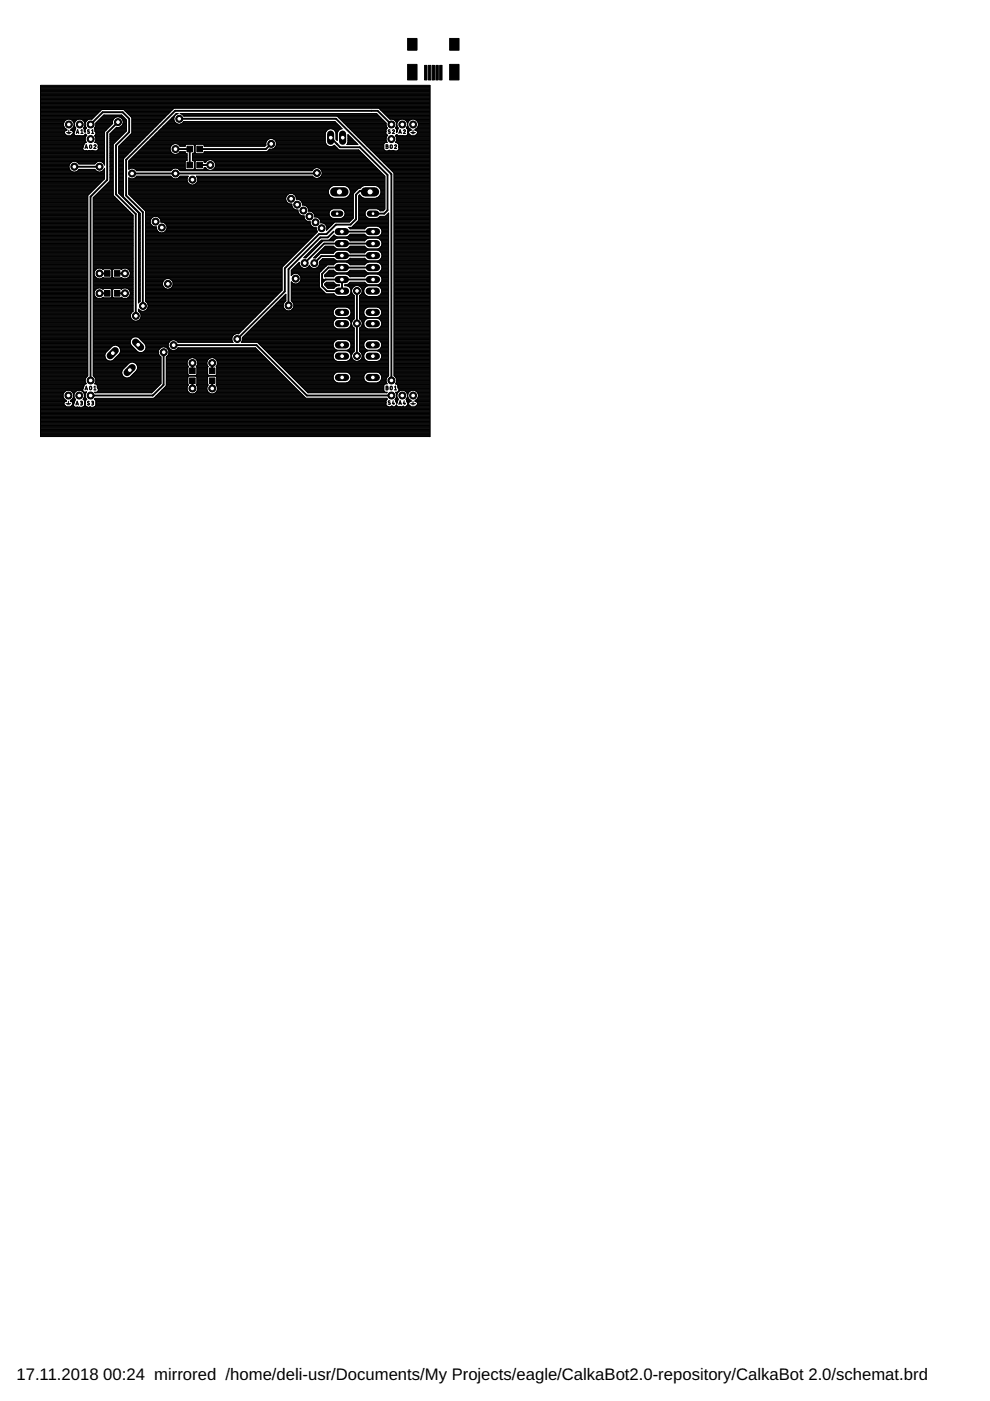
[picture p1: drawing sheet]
<svg xmlns="http://www.w3.org/2000/svg" width="210mm" height="297mm" viewBox="0 0 210 297" stroke-linecap="round" stroke-linejoin="round" font-family="sans-serif">
<defs><g id="words">
<g font-size="3.5">
<text x="3.5" y="292.5">17.11.2018</text>
<text x="21.9" y="292.5">00:24 mirrored /home/deli-usr/Documents/My Projects/eagle/CalkaBot2.0-repository/CalkaBot 2.0/schemat.brd</text>
</g>
</g></defs>
<g fill="none" stroke="#000" stroke-width=".25">
<path d="M16.2 28.3l.2-.8 .3 .8M16.3 28.1h.3M17.2 28.3h.4M17.2 27.7l.2-.2v.8M18 31.5l.3-.8 .2 .8M18.1 31.3h.4M18.9 27.6l-.3-.1v.2l.3 .5h-.4M19 30.8h.4l-.1 .7-.3-.1zM19.4 27.7l.2-.2v.8M19.4 28.3h.4M19.9 30.9a.21 .21 0 0 1 .3-.2 .21 .21 0 0 1 .1 .4l-.4 .4h.4M81.9 30.7l.3 .1-.1 .3 .2 .1-.1 .3h-.3z"/>
<path d="M81.9 31.1h.2M82.7 27.6l-.3-.1-.1 .2 .4 .5h-.4M82.8 30.8h.3v.7l-.3-.1zM83.2 27.7a.21 .21 0 0 1 .3-.2 .21 .21 0 0 1 .1 .4l-.4 .4h.4M83.7 30.9a.21 .21 0 0 1 .2-.2 .21 .21 0 0 1 .1 .4l-.3 .4h.4M84.6 28.3l.2-.8 .3 .8M84.6 28.1h.4M85.5 27.7a.21 .21 0 0 1 .3-.2 .21 .21 0 0 1 .1 .4l-.4 .4h.5M16.1 85.9l.3-.8 .2 .8M16.2 85.7h.4M17.1 85.1l.4 .1-.1 .2h-.3M17.3 85.4l.2 .1v.2l-.4 .2"/>
<path d="M18 82.7l.3-.8 .2 .8M18.1 82.5h.4M18.9 85.2l-.3-.1v.2l.3 .5-.4-.1M19 82l.3-.1 .1 .2v.3l-.2 .3-.2-.2zM19.4 85.1l.4 .1-.1 .2M19.5 85.4h.2M19.6 85.4l.2 .3-.4 .2M19.9 82.7h.4M19.9 82.1l.2-.2v.8M81.9 81.9l.3 .1-.1 .2 .2 .1v.2l-.2 .2h-.2zM81.9 82.2h.2M82.7 85h-.3l-.1 .2 .4 .5-.4-.1"/>
<path d="M82.8 82l.3-.1 .1 .2v.3l-.2 .3-.2-.2zM83.4 85l-.2 .6h.4M83.5 85.4v.3M83.7 82.7h.4M83.7 82.1l.2-.2v.8M84.6 85.7l.2-.7 .3 .7M84.6 85.6h.4M85.7 85l-.2 .6h.5M85.8 85.4v.3"/>
</g>
<g fill="#000" stroke="#000" stroke-width=".21">
<path d="M86.4 8.1h2v2.5h-2zM86.4 13.7h2v3.3h-2zM90 13.9h.5v3.1h-.5zM90.8 13.9h.5v3.1h-.5zM91.6 13.9h.5v3.1h-.5zM92.4 13.9h.5v3.1h-.5zM93.2 13.9h.5v3.1h-.5zM95.3 8.1h2v2.5h-2zM95.3 13.7h2v3.3h-2zM39.6 31h1.2v1.2h-1.2zM39.6 34.4h1.2v1.2h-1.2zM41.7 31h1.2v1.2h-1.2z"/>
<path d="M41.7 34.4h1.2v1.2h-1.2zM22.1 57.4h1.2v1.2h-1.2zM24.2 57.4h1.2v1.2h-1.2zM22.1 61.6h1.2v1.2h-1.2zM24.2 61.6h1.2v1.2h-1.2zM40.2 78h1.2v1.2h-1.2zM44.4 78h1.2v1.2h-1.2zM40.2 80.1h1.2v1.2h-1.2zM44.4 80.1h1.2v1.2h-1.2z"/>
</g>
<g fill="none" stroke="#000" stroke-width=".21">
<path d="M8.6 18.1h82.6v74.5h-82.6zM8.6 19.9h82.6M8.6 19.8h82.6M8.6 19.7h82.6M8.6 19.5h82.6M8.6 19.4h82.6M8.6 19.3h82.6M8.6 19.2h82.6M8.6 19h82.6M8.6 18.9h82.6M8.6 18.8h82.6M8.6 18.7h82.6"/>
<path d="M8.6 18.6h82.6M8.6 18.5h82.6M8.6 18.3h82.6M8.6 18.2h82.6M8.6 28.1h5.1M8.6 28.3h5.1M8.6 30.6h9.2M8.6 33.9h13.6M8.6 35.6h6M8.6 35.9h6.2M8.6 34h13.6M8.6 34.4h6.6"/>
<path d="M8.6 31.1h9M8.6 37.9h13.6M8.6 37.4h13.6M8.6 39.2h12.3M8.6 24.4h11.8M8.6 30.4h9.3M8.6 32h9.3M8.6 22.9h82.6M8.6 31.8h9.1M8.6 24.6h11.6M8.6 39.9h11.6M8.6 39.3h12.1"/>
<path d="M8.6 32.2h13.6M8.6 32.7h13.6M8.6 31h9.1M8.6 34.2h6.9M8.6 27h5M8.6 39.8h11.7M8.6 39.7h11.8M8.6 39.6h11.9M8.6 39.4h12M8.6 39.1h12.4M8.6 38.9h12.5M8.6 38.8h12.6"/>
<path d="M8.6 38.7h12.8M8.6 38.6h12.9M8.6 38.5h13M8.6 38.4h13.1M8.6 38.2h13.2M8.6 38.1h13.3M8.6 38h13.5M8.6 37.7h13.6M8.6 37.6h13.6M8.6 37.5h13.6M8.6 37.3h13.6M8.6 37.1h13.6"/>
<path d="M8.6 37h13.6M8.6 36.9h13.6M8.6 36.8h13.6M8.6 36.7h13.6M8.6 36.5h13.6M8.6 36.4h6.8M8.6 36.3h6.5M8.6 36.2h6.4M8.6 36.1h6.3M8.6 35.8h6.1M8.6 35.7h6.1M8.6 35.5h6"/>
<path d="M8.6 35.3h6M8.6 35.2h6M8.6 35.1h6M8.6 35h6.1M8.6 34.9h6.2M8.6 34.7h6.2M8.6 34.6h6.3M8.6 34.5h6.4M8.6 34.1h13.6M8.6 33.8h13.6M8.6 33.7h13.6M8.6 33.5h13.6"/>
<path d="M8.6 33.4h13.6M8.6 33.3h13.6M8.6 33.2h13.6M8.6 33h13.6M8.6 32.9h13.6M8.6 32.8h13.6M8.6 32.6h13.6M8.6 32.4h13.6M8.6 32.3h13.6M8.6 32.1h13.6M8.6 31.7h9M8.6 31.6h8.9"/>
<path d="M8.6 31.5h8.9M8.6 31.3h8.9M8.6 31.2h9M8.6 30.9h9.1M8.6 30.8h9.2M8.6 30.5h9.2M8.6 30.3h9.4M8.6 30.2h9.7M8.6 30h9.6M8.6 29.9h9.5M8.6 29.8h9.5M8.6 29.7h9.5"/>
<path d="M8.6 29.5h9.5M8.6 29.4h9.5M8.6 29.3h9.5M8.6 29.2h9.5M8.6 29.1h9.5M8.6 29h9.6M8.6 28.8h9.7M8.6 28.7h5.5M8.6 28.6h5.4M8.6 28.5h5.2M8.6 28.2h5.1M8.6 28h5.1"/>
<path d="M8.6 27.9h5.1M8.6 27.7h5.2M8.6 27.6h5.6M8.6 27.5h5.6M8.6 27.4h5.4M8.6 27.3h5.3M8.6 27.1h5.1M8.6 26.9h5M8.6 26.8h4.9M8.6 26.6h4.9M8.6 26.5h4.9M8.6 26.4h4.9"/>
<path d="M8.6 26.3h4.9M8.6 26.2h4.9M8.6 26.1h4.9M8.6 25.9h5M8.6 25.8h5M8.6 25.7h5.1M8.6 25.6h5.2M8.6 25.4h5.3M8.6 25.3h5.6M8.6 25.2h11M8.6 25.1h11.1M8.6 25h11.2"/>
<path d="M8.6 24.8h11.3M8.6 24.7h11.4M8.6 24.5h11.7M8.6 24.2h11.9M8.6 24.1h12.1M8.6 24h12.2M8.6 23.9h12.3M8.6 23.8h12.4M8.6 23.6h12.5M8.6 23.5h12.7M8.6 23.4h12.8M8.6 23.3h12.9"/>
<path d="M8.6 23.2h28.1M8.6 23h28.2M8.6 22.8h82.6M8.6 22.7h82.6M8.6 22.6h82.6M8.6 22.4h82.6M8.6 22.3h82.6M8.6 22.2h82.6M8.6 22.1h82.6M8.6 21.9h82.6M8.6 21.8h82.6M8.6 21.7h82.6"/>
<path d="M8.6 21.6h82.6M8.6 21.5h82.6M8.6 21.4h82.6M8.6 21.2h82.6M8.6 21.1h82.6M8.6 21h82.6M8.6 20.9h82.6M8.6 20.7h82.6M8.6 20.6h82.6M8.6 20.5h82.6M8.6 20.4h82.6M8.6 20.3h82.6"/>
<path d="M8.6 20.2h82.6M8.6 20h82.6M13.5 26.2l.1 .8M13.9 25.4l-.4 .8M13.9 25.4a1.17 1.17 0 0 1 1.8 .8M14.1 28.1h1M14.4 28.3h.4M14.6 27.6v.5M14.6 35.6l.5 .7M14.8 34.7l-.2 .9M15 25.3h1.5M15 27.6h.9"/>
<path d="M15 27.5h.9M15.1 28.7h.8M15.1 36.3l.4 .2 .9-.2M15.2 27.4h.8M15.2 28.6h.6M15.2 25.4h1M15.3 27.3h.7M15.3 28.5h.4M15.4 27.7h.5M15.4 25.6h.7M15.5 27.1h.5M15.5 28.3h.2"/>
<path d="M15.5 27.9h.3M15.5 25.7h.5M15.5 28.1h.2M15.5 28.2h.2M15.5 28h.3M15.6 27h.3M15.6 25.8h.3M15.6 26.9h.3M15.6 25.9h.3M15.6 26.8h.2M15.7 26.1h.1M15.7 26.6h.1"/>
<path d="M15.7 26.6l-.2 .4-.5 .4v.3h.3l.2 .2v.4l-.5 .5h-.8l-.5-.5v-.4l.2-.2h.3v-.3l-.6-.4M15.7 26.2v.4M15.7 26.5h.1M15.7 26.4h.1M15.7 26.3h.1M15.7 26.2h.1M15.8 28l-.1 .3 .2 .4 .3 .1h1.6l.3-.3M15.8 27.9v.1M15.8 26.6l.1 .4M15.9 27.5l-.1 .4M15.9 27l.1 .2M16 27.3l-.1 .2"/>
<path d="M16 34.2l.7 .5M16 27.2v.1M16 27.2h.1M16.1 36.4h4.7M16.3 34.4h4.2M16.4 36.3h4.1M16.5 34.5h3.8M16.5 36.2h3.8M16.6 34.6h3.6M16.6 36.1h3.6M16.7 34.7h3.4M17.3 25.3h1.5"/>
<path d="M17.5 25.4a1.14 1.14 0 0 0-1.7 .8M17.5 25.4l.5 .8M17.5 25.4h1M17.6 31.2l-.1 .3 .2 .4 .4 .1 .8-.1 .3 .1M17.7 25.6h.7M17.7 31l-.1 .2M17.7 27.1h.6M17.8 30.7l-.1 .3M17.8 30.7h.1M17.8 25.7h.5M17.8 27.3h.4M17.8 27l-.1 .2 .2 .2"/>
<path d="M17.8 27h.4M17.9 27.9l.1 .1M17.9 27.3h.1M17.9 28.7h.5M17.9 27.7h.2M17.9 27.6h.2M17.9 25.8h.3M17.9 30.4l-.1 .3M17.9 27.4v.5M17.9 27.9h.2M17.9 27.5h.2M17.9 27.4h.2"/>
<path d="M17.9 26.9h.3M17.9 25.9h.3M17.9 26.8h.2M18 26.1h.1M18 28.6h.2M18 28h.1M18 26.6h.1M18 26.2l-.2 .8M18 26.5h.1M18 26.4h.1M18 26.3h.1M18 26.2h.1"/>
<path d="M18.1 26.2l.1 .8M18.1 27.5v.4M18.1 27.9l-.1 .1M18.1 28.5l.2 .1M18.1 28.5h.1M18.1 27.4v.1M18.2 32h.2M18.2 27.2l-.1 .2M18.2 27.2h.1M18.2 27l.1 .1M18.3 30.2l-.4 .2M18.3 28.6l.1 .1"/>
<path d="M18.3 28.6h.1M18.3 27.1l-.1 .1M18.4 28.7a1.08 1.08 0 0 0-.1 1.5M18.5 25.4l-.4 .8M18.7 32h.3M19.2 32h.1M19.4 32h2.8M19.7 32l-.1-.1-.4 .1M20 27.1h2.9M20.1 27.3h2.7M20.1 35.9l.3 .4M20.1 28.8h2.1"/>
<path d="M20.1 35.9h-3.4l-.3 .4M20.1 27.3h.1M20.1 27.9l.2 .2M20.1 34.7a1.12 1.12 0 0 1 1.9 0M20.1 30.2h2.1M20.1 28.7h2.1M20.1 27.7h2.2M20.1 27.6h2.4M20.1 27.5h2.5M20.2 27l-.2 .2 .2 .2M20.2 27.4l-.1 .5M20.2 30.1l.5 .3"/>
<path d="M20.2 27h2.9M20.2 27.9h2M20.2 27.4h2.5M20.2 29h2M20.2 30h2M20.2 26.9h3M20.2 29.9h2M20.2 29.1h2M20.2 28.6h2M20.3 28h1.9M20.3 26.8h3M20.3 29.8h1.9"/>
<path d="M20.3 29.2h1.9M20.3 26.6h3.1M20.3 26.2l-.1 .8M20.3 29.7h1.9M20.3 29.5h1.9M20.3 29.4h1.9M20.3 29.3h1.9M20.3 26.5h3.2M20.3 26.4h3.4M20.3 26.3h3.5M20.3 26.2h3.6M20.3 28.1h1.9"/>
<path d="M20.3 28.3h1.9M20.3 28.5l-.2 .3a1.13 1.13 0 0 1 .1 1.3M20.3 28.1v.4M20.3 28.5h1.9M20.3 28.2h1.9M20.3 26.1h3.6M20.4 36.3l.5 .2 .8-.2M20.4 30.3h1.8M20.5 25.9h3.4M20.6 25.8h3.3M20.7 30.4h1.5M20.7 30.4h.1"/>
<path d="M20.7 30.4l.1 .3M20.7 31.8h1.5M20.7 25.7h3.2M20.7 30.5h1.5M20.8 30.6h1.4M20.8 34.2h-5.3l-.7 .5M20.8 30.7h.1M20.8 31.7h1.4M20.8 31.2h1.4M20.8 31.1h1.4M20.8 25.6h3.1M20.8 30.7v.4"/>
<path d="M20.8 31.1v.6l-.2 .3M20.8 31h1.4M20.8 31.6h1.4M20.8 31.5h1.4M20.8 31.3h1.4M20.8 30.9h1.4M20.8 30.8h1.4M21 25.4h3M21.1 25.3h2.9M21.2 25.2h2.9M21.3 25.1h2.9M21.4 34.2h.8"/>
<path d="M21.4 36.4h.8M21.4 25h2.9M21.5 24.8h3.1M21.7 24.7h4.4M21.7 34.4h.5M21.7 36.3l.5-.6v2.2l-3.6 3.5-.1 38.3M21.7 36.3h.5M21.8 39.9h2.2M21.8 24.6h4.2M21.8 36.2h.4M21.8 34.5h.4M21.9 39.8h2.1"/>
<path d="M21.9 24.5h4M21.9 34.6h.3M22 36.1h.2M22 39.7h2M22 34.7l.2 .3M22.1 35.9h.1M22.1 34.7h.1M22.1 34.9h.1M22.1 35.8h.1M22.1 39.6h1.9M22.2 35.7h.1M22.2 35h.1"/>
<path d="M22.2 39.4h1.8M22.4 39.3h1.6M22.5 39.2h1.5M22.6 39.1h1.4M22.7 38.9h1.3M22.9 38.8h1.1M23 38.7h1M23.1 38.6h.9M23.2 38.5h.8M23.3 30.6h.7M23.3 33.9h.7M23.3 35.6h.7"/>
<path d="M23.3 35.9h.7M23.3 34h.7M23.3 34.4h.7M23.3 31.1h.7M23.3 37.9h.7M23.3 37.4h.7M23.3 30.4h.9M23.3 32h.7M23.3 31.8h.7M23.3 32.2h.7M23.3 32.7h.7M23.3 31h.7"/>
<path d="M23.3 38.4l-3.5 3.5v37.8M23.3 34.2h.7M23.3 28.4v10M23.3 38.4h.7M23.3 38.2h.7M23.3 38.1h.7M23.3 38h.7M23.3 37.7h.7M23.3 37.6h.7M23.3 37.5h.7M23.3 37.3h.7M23.3 37.1h.7"/>
<path d="M23.3 37h.7M23.3 36.9h.7M23.3 36.8h.7M23.3 36.7h.7M23.3 36.5h.7M23.3 36.4h.7M23.3 36.3h.7M23.3 36.2h.7M23.3 36.1h.7M23.3 35.8h.7M23.3 35.7h.7M23.3 35.5h.7"/>
<path d="M23.3 35.3h.7M23.3 35.2h.7M23.3 35.1h.7M23.3 35h.7M23.3 34.9h.7M23.3 34.7h.7M23.3 34.6h.7M23.3 34.5h.7M23.3 34.1h.7M23.3 33.8h.7M23.3 33.7h.7M23.3 33.5h.7"/>
<path d="M23.3 33.4h.7M23.3 33.3h.7M23.3 33.2h.7M23.3 33h.7M23.3 32.9h.7M23.3 32.8h.7M23.3 32.6h.7M23.3 32.4h.7M23.3 32.3h.7M23.3 32.1h.7M23.3 31.7h.7M23.3 31.6h.7"/>
<path d="M23.3 31.5h.7M23.3 31.3h.7M23.3 31.2h.7M23.3 30.9h.7M23.3 30.8h.7M23.3 30.5h.7M23.3 30.3h1M23.3 30.2h1.1M23.3 30h1.2M23.3 29.9h1.4M23.3 29.8h1.5M23.3 29.7h1.6"/>
<path d="M23.3 29.5h1.7M23.3 29.4h1.8M23.3 29.3h2M23.3 29.2h2.1M23.3 29.1h2.2M23.3 29h2.3M23.3 28.8h2.4M23.3 28.7h2.6M23.3 28.6h2.7M23.3 28.5h2.8M23.3 28.3h2.9M23.5 28.2h2.9"/>
<path d="M23.6 28.1h2.9M23.7 28h2.9M23.8 27.9h2.9M24 27.7h2.8M24.1 27.6h2.7M24.2 27.5h2.6M24.3 27.4h2.5M24.4 27.3h2.4M24.6 27.1h2.2M24.7 27h2.1M24.8 27l-1.5 1.4M25.2 33.9h1"/>
<path d="M25.2 35.6h1M25.2 35.9h1M25.2 34h1M25.2 34.4h1M25.2 31.1h3.5M25.2 37.9h1M25.2 37.4h1M25.2 39.2h1M25.2 32h2.7M25.2 31.8h2.8M25.2 39.9h1M25.2 39.3h1"/>
<path d="M25.2 32.2h2.4M25.2 32.7h1.9M25.2 34.2h1M25.2 39.8h1M25.2 39.7h1M25.2 39.6h1M25.2 39.4h1M25.2 39.1h1M25.2 38.9h1M25.2 38.8h1M25.2 38.7h1M25.2 38.6h1"/>
<path d="M25.2 38.5h1M25.2 38.4h1M25.2 38.2h1M25.2 38.1h1M25.2 38h1M25.2 37.7h1M25.2 37.6h1M25.2 37.5h1M25.2 37.3h1M25.2 37.1h1M25.2 37h1M25.2 36.9h1"/>
<path d="M25.2 36.8h1M25.2 36.7h1M25.2 36.5h1M25.2 36.4h1M25.2 36.3h1M25.2 36.2h1M25.2 36.1h1M25.2 35.8h1M25.2 35.7h1M25.2 35.5h1M25.2 35.3h1M25.2 35.2h1"/>
<path d="M25.2 35.1h1M25.2 35h1M25.2 34.9h1M25.2 34.7h1M25.2 34.6h1M25.2 34.5h1M25.2 34.1h1M25.2 33.8h1M25.2 33.7h1M25.2 33.5h1.1M25.2 33.4h1.2M25.2 33.3h1.3"/>
<path d="M25.2 33.2h1.4M25.2 33h1.6M25.2 32.9h1.7M25.2 32.8h1.8M25.2 32.6h2M25.2 32.4h2.2M25.2 32.3h2.3M25.2 32.1h2.5M25.2 31.7h2.9M25.2 31.6h3M25.2 31.5h3.1M25.2 31.3h3.2"/>
<path d="M25.2 31.2h3.4M25.2 31h3.6M25.3 30.9h3.6M25.4 24.8h.8M25.4 30.8h3.7M25.5 26.9h1.3M25.6 30.6h3.6M25.7 25h.7M25.7 30.5h3.6M25.7 26.8h1.1M25.8 25.1h.7M25.8 30.4h3.6"/>
<path d="M25.8 26.6h1M25.9 25.2h.7M25.9 30.3h3.6M26 26.5a1.15 1.15 0 0 0-.8-1.7 1.15 1.15 0 0 0-1.3 1.4l-1.7 1.7v7.1M26 26.5l-.8 .5M26 26.5h.8M26 25.3h.7M26 26.4h.8M26 25.4h.8M26 30.2h3.7M26 26.3h.8M26.1 25.6h.7"/>
<path d="M26.1 26.2h.7M26.1 26.1h.7M26.1 25.9h.7M26.1 25.8h.7M26.1 25.7h.7M26.2 33.7v8l3.5 3.5M26.2 30h3.6M26.3 29.9h3.6M26.3 23.3h10.2M26.4 29.8h3.6M26.4 23.4h10M26.5 29.7h3.6"/>
<path d="M26.5 23.5h9.8M26.6 29.5h3.7M26.6 23.6h9.6M26.8 29.4h3.6M26.8 23.8h9.2M26.8 27.7l-2.8 2.9v10.8l4.2 4.2v20.4M26.8 25.4v2.3M26.8 25.4l-1-1h-3.8l-1.7 1.8M26.9 29.3h3.6M26.9 23.9h9M27 29.2h3.6M27 24h8.8"/>
<path d="M27.1 29.1h3.7M27.1 24.1h8.6M27.2 29h3.7M27.2 24.2h8.4M27.3 35.6h12M27.3 34.4h12M27.3 34.1v1.8a1.13 1.13 0 0 1 1.6 .3M27.3 37.9h.3M27.3 39.9h42.5M27.3 39.3h54.3M27.3 34.2h12M27.3 39.8h42.7"/>
<path d="M27.3 39.7h42.8M27.3 39.6h42.9M27.3 39.4h43.1M27.3 39.1h12.9M27.3 38.9h12.8M27.3 38.8h12.6M27.3 38.7h12.5M27.3 38.6h12.5M27.3 38.5h12.4M27.3 38.4h12.4M27.3 38.2h12.4M27.3 38.1h12.4"/>
<path d="M27.3 38h12.4M27.3 35.8h.1M27.3 35.7h.4M27.3 35.5h12M27.3 35.3h12M27.3 35.2h12M27.3 35.1h12M27.3 35h12M27.3 34.9h12M27.3 34.7h12M27.3 34.6h12M27.3 34.5h12"/>
<path d="M27.3 34.1h12.1M27.4 24.4h8.1M27.4 28.8h3.6M27.5 28.7h3.6M27.5 24.5h7.8M27.6 33.9h12.1M27.6 24.6h7.6M27.6 28.6h3.6M27.7 33.8h12M27.7 28.5h3.6M27.7 24.7h7.4M27.8 33.7h11.9"/>
<path d="M27.9 28.3h3.6M27.9 24.8h7.1M27.9 33.5h11.8M28 28.1h3.7M28 25l-1.8-1.8h-4.7l-2 2.1-1 .1M28 25v3.2l-2.8 2.8v10l4.2 4.1v19.1l.3-.3M28 27h4.8M28 28.2h3.6M28 28h3.8M28 27.9h4M28 27.7h4.1M28 27.6h4.2"/>
<path d="M28 27.5h4.3M28 27.4h4.4M28 27.3h4.6M28 27.1h4.7M28 26.9h4.9M28 26.8h5M28 26.6h5.2M28 26.5h5.3M28 26.4h5.4M28 26.3h5.5M28 26.2h5.6M28 26.1h5.8"/>
<path d="M28 25.9h5.9M28 25.8h6M28 25.7h6.1M28 25.6h6.2M28 25.4h6.4M28 25.3h6.5M28 25.2h6.6M28 25.1h6.7M28 25h6.8M28 33.4h11.7M28.2 33.3h11.5M28.3 33.2h11.4"/>
<path d="M28.3 35.7h8.6M28.3 37.9h8.6M28.4 33h11.3M28.5 32.9h11.2M28.6 35.8h8M28.6 37.7a1.19 1.19 0 0 1-1.3 0v3.5l3.6 3.5M28.6 37.7h8M28.6 32.8h11.1M28.7 35.9h7.7M28.7 37.6h7.7M28.8 32.7h8.1M28.9 36.1h7.4"/>
<path d="M28.9 37.5h7.4M28.9 32.6h7.7M29 37.4h7.2M29 36.2h7.2M29 37.4l-.4 .3M29 32.4h7.4M29.1 32.3h7.2M29.3 32.2h6.9M29.4 32.1h6.8M29.5 32h6.6M29.6 31.8h6.5M29.7 31.7h6.4"/>
<path d="M29.8 31.6h6.3M30 31.5h6.1M30.1 31.3h6M30.2 31.2h5.9M30.3 31.1h5.9M30.5 31h5.7M30.6 30.9h5.7M30.7 30.8h5.7M30.8 30.6h5.8M30.9 30.5h6M31.1 30.4h25.2M31.2 30.3h25.1"/>
<path d="M31.3 30.2h25.1M31.4 30h25.1M31.5 29.9h25M31.7 29.8h24.9M31.8 29.7h24.9M31.9 29.5h24.9M32 29.4h25.1M32.1 29.3h36.9M32.3 29.2h36.7M32.4 29.1h36.6M32.5 29h36.5M32.6 28.8h36.4"/>
<path d="M32.7 28.7h36.3M32.9 28.6h36.1M33 28.5h36M33.1 28.3h35.9M33.2 28.2h35.8M33.3 28.1h35.7M33.5 28h35.6M33.6 27.9h35.5M33.7 27.7h35.5M33.8 27.6h35.5M34 27.5h35.4M34.1 27.4h35.6"/>
<path d="M34.2 27.3h38.3M34.3 27.1h38.1M34.4 27h37.8M34.5 26.9h37.6M34.7 26.8h37.3M34.8 26.6h37.1M34.9 26.5h36.9M35 26.4h36.6M35.2 26.3h2.5M35.3 26.2h2.1M35.4 26.1h1.9M35.5 25.9h1.6"/>
<path d="M35.6 25.8h1.4M35.8 25.7h1.2M35.9 25.6h1M36 25.4h.9M36.1 25.3h.8M36.2 37.4l.4 .3M36.2 25.2h.7M36.4 25.1h.5M36.5 25h.4M36.6 37.7a1.15 1.15 0 0 0 1.6-.3h1.7l-.2 .5M36.6 35.8l-.4 .4h-7.3M36.6 35.8l.4-.2 .8 .2"/>
<path d="M36.6 30.6a1.14 1.14 0 0 1 1.6 .4h1.1l.2-.4h1.5l.2 .2v1.5M36.6 30.6a1.17 1.17 0 0 0 0 2M36.6 24.8h.3M36.7 24.7h.3M36.9 25l.1 .8M36.9 24.6h.1M36.9 22.9l-10.7 10.8M37 24.5h.1M37 25.8a1.14 1.14 0 0 0 1.9 0M37.1 24.4h.1M37.2 24.2h.1M37.3 24.1h.3"/>
<path d="M37.3 24.2l-.4 .8M37.3 24.2l.5-.1h-.4l-10.1 10M37.5 32.7h2.2M37.5 37.9h2.2M37.5 35.7h1.8M37.5 30.5h18.8M37.8 32.6h1.7M37.8 30.6h1.7M37.8 37.7h1.9M37.8 35.8l.3 .3M37.8 35.8h1.5M37.9 37.6h1.9"/>
<path d="M37.9 32.4h1.4M37.9 30.8h1.4M38 35.9h5.9M38.1 37.5h1.7M38.1 32.3h1.2M38.1 30.9h1.2M38.1 36.1h6.1M38.2 36.2h28M38.3 26.3h33.2M38.3 24.1h41.6M38.6 26.2h32.8M38.6 24.2l-.4-.1h41.6l2.1 2.1"/>
<path d="M38.6 24.2l.4 .4h41.4M38.6 24.2h41.4M38.7 26.1h32.6M38.8 24.4h41.3M38.8 25.9h32.4M38.9 24.5h41.3M38.9 25.8h32.1l1.5 1.5-.5 .2-.3 .3M38.9 25.8h32.1M39.3 32.3l.4 .3v1.4h-12.3M39.3 32.3v-.1h-1.2a1.09 1.09 0 0 1-1.5 .4M39.3 34.2v1.6M39.3 35.8l.2 .2"/>
<path d="M39.5 34l-.2 .2M39.7 37.9a1.15 1.15 0 0 0 .9 1.3M40.8 33.9h3.5M40.8 32.7h36.1M40.8 33.8h37.2M40.8 33.7h37.1M40.8 33.5h37M40.8 33.4h36.9M40.8 33.3h36.7M40.8 33.2h36.6M40.8 33h36.5M40.8 32.9h36.4"/>
<path d="M40.8 32.8h36.2M41 30.6h.6M41 34l.2 .2M41 32.6h.6M41.1 39.2h40.5M41.1 34.1h.4M41.1 32.4h.3M41.1 30.8h.3M41.1 35.8h.3M41.2 35.6h.2M41.2 32.3l-.4 .3v1.4h3.2M41.2 34.4h.2"/>
<path d="M41.2 31.1h.2M41.2 32h.2M41.2 31.8h.2M41.2 32.2h.2M41.2 31h.2M41.2 34.2v1.6M41.2 35.8l-.2 .2M41.2 34.2h.2M41.2 35.7h.2M41.2 35.5h.2M41.2 35.3h.2M41.2 35.2h.2"/>
<path d="M41.2 35.1h.2M41.2 35h.2M41.2 34.9h.2M41.2 34.7h.2M41.2 34.6h.2M41.2 34.5h.2M41.2 32.3h.2M41.2 32.1h.2M41.2 31.7h.2M41.2 31.6h.2M41.2 31.5h.2M41.2 31.3h.2"/>
<path d="M41.2 31.2h.2M41.2 30.9h.2M41.3 39.1h40.3M41.4 35.8l.2 .2M41.4 34.2v1.6M41.4 32.3l.2 .3h1.5l.2-.3M41.5 38.9h40.1M41.6 34l-.2 .2M41.6 38.8h40M41.7 38.7h39.9M41.8 37.5h24.6M41.8 38.6h39.8"/>
<path d="M41.8 37.6h24.7M41.8 38.5h39.8M41.9 37.7h24.9M41.9 38.4h39.7M41.9 37.9h39.7M41.9 37.9a1.14 1.14 0 0 1-.9 1.3h-13.7M41.9 38.2h39.7M41.9 38.1h39.7M41.9 38h39.7M43.1 34l.2 .2M43.1 32.6h33.7M43.1 30.6h13.2"/>
<path d="M43.2 34.1h.7M43.2 32.4h33.5M43.2 30.8h13.2M43.2 35.8h.6M43.3 34.2v.2h.3a1.14 1.14 0 0 1 1.8-.2 1.14 1.14 0 0 1-.2 1.7M43.3 35.8v-.2h.3l.3 .3M43.3 35.8l-.2 .2M43.3 34.2h.4M43.3 35.7h.4M43.3 32.3h33.3M43.3 30.9h13M43.9 35.9l.5 .2 .8-.2"/>
<path d="M44.9 33.9h33.2M44.9 36.1h21.3M45.2 34h33.1M45.2 35.9h21.1M45.3 34.1h33.1M45.3 35.8h21.2M45.4 34.2h33.1M45.5 35.7h21.1M45.6 35.6h34.2M45.6 34.4h33M45.6 34.5h33.1M45.6 35.5h34.1"/>
<path d="M45.7 35.3h33.9M45.7 34.6h33.2M45.7 35.2h33.8M45.7 34.7h33.3M45.7 35.1h33.6M45.7 35h33.5M45.7 34.9h33.4M56.3 30.3l.1 .5-.2 .2h-12.9l-.2-.4h-1.5l-.2 .2v1.5M56.7 32.1h19.6M56.8 32h19.4M56.8 29.5l-.5 .8M56.8 29.5l.5-.1 .8 .1"/>
<path d="M56.9 31.8h19.2M57.1 31.7h14.7M57.2 31.6l-.6 .6M57.2 31.6h.1M57.7 31.6h14M57.8 29.4h11.2M58 31.5h13.6M58.1 29.5l.5 .8M58.1 29.5h10.9M58.2 31.3h13.3M58.3 29.7h10.7M58.3 31.2h13"/>
<path d="M58.4 29.8h10.6M58.4 31.1h12.8M58.4 31.1a1.14 1.14 0 0 1-1.2 .5M58.5 29.9h10.5M58.5 31h11.1M58.5 30h10.5M58.5 30.9h10.9M58.6 30.2h10.4M58.6 30.8h10.7M58.6 30.6h10.6M58.6 30.4h10.5M58.6 30.3l-.2 .8"/>
<path d="M58.6 30.5h10.5M58.6 30.3h10.4M66.2 36v.2l-28.1-.1M66.5 37.6l.5 .2M66.5 37.6l-.2-.2h-24.7l.3 .5M67 35.6l-.8 .4M67.4 35.6l.7 .4M67.6 37.7h14M67.7 35.7h12.2M67.8 37.6h13.8M67.9 35.8h12.2M67.9 37.5h13.7"/>
<path d="M68 35.9h12.2M68.1 37.4h13.5M68.1 36l.2 .9M68.1 36.1h12.2M68.2 37.3h13.3M68.2 36.2h12.2M68.2 37.1h13.2M68.2 36.3h12.3M68.3 37h13M68.3 36.4h12.4M68.3 36.9l-.2 .4-.7 .5M68.3 36.9h12.9"/>
<path d="M68.3 36.8h12.7M68.3 36.7h12.6M68.3 36.5h12.5M69 30.2l.2 .4 .7 .5M69 28.2v2M69.2 27.8l-.2 .4M69.2 27.8a1.16 1.16 0 0 1 1.1-.5 1.16 1.16 0 0 1 .9 .9M69.8 39.9l-.2 .5M70.3 31.1l.6-.3 1 1h4.1l5.6 5.6M70.5 27.4h1.7M70.6 31h.5M70.7 39.3l-.9 .6"/>
<path d="M70.8 27.5h1.2M70.8 30.9h.2M70.9 27.6h.9M71 27.7h.7M71.1 27.9h.5M71.2 28h.4M71.2 28.1h.3M71.2 28.3h.3M71.2 28.2v1.3l.3 .3v-1.6M71.2 29.4h.3M71.2 29.3h.3M71.2 29.2h.3"/>
<path d="M71.2 29.1h.3M71.2 29h.3M71.2 28.8h.3M71.2 28.7h.3M71.2 28.6h.3M71.2 28.5h.3M71.2 28.2h.3M71.3 29.5h.2M71.4 29.7h.1M71.5 24.6l12 12.1M71.6 24.7h8.9M71.7 27.8l-.2 .4"/>
<path d="M71.7 24.8h8.9M71.8 25h8.9M71.9 25.1h9M72.1 25.2h8.9M72.2 25.3h8.9M72.3 25.4h8.9M72.4 25.6h8.9M72.6 25.7h8.8M72.7 25.8h8.9M72.8 25.9h8.9M72.9 26.1h8.9M73 26.2h8.9"/>
<path d="M73.2 26.3h8.7M73.2 39.3l.5 .2M73.3 26.4h8.6M73.4 26.5h8.5M73.4 39.4h3.5M73.5 26.6h8.4M73.6 30.5h2.2M73.6 26.8h8.3M73.7 39.5l.4 .4M73.7 30.4h1.9M73.7 39.6h3M73.7 30.3h1.8"/>
<path d="M73.8 26.9h8.2M73.8 28.6l2.1 2h-2.3l.2-.4M73.8 28.6v1.6M73.8 30.2h1.6M73.8 30h1.5M73.8 29.9h1.3M73.8 29.8h1.2M73.8 29.7h1.1M73.8 29.5h1M73.8 29.4h.9M73.8 29.3h.7M73.8 29.2h.6"/>
<path d="M73.8 29.1h.5M73.8 29h.4M73.8 28.8h.3M73.8 28.7h.1M73.8 28.6h.1M73.8 39.7h2.8M73.9 27h8.1M74 39.8h2.5M74 27.1h8.1M74.1 39.9l.2 .5M74.2 27.4h7.7M74.4 27.5h7.4"/>
<path d="M74.5 27.6h7.3M74.6 27.7h7.2M74.7 27.9h7.1M74.8 28h7M75 28.1h6.8M75.1 28.2h6.7M75.2 28.3h6.6M75.3 28.5h6.6M75.4 28.6h6.6M75.6 28.7h6.6M75.7 28.8h6.3M75.8 29h6.2"/>
<path d="M75.9 29.1h6M76 39.9l-1.1 1.1v5.2l-.8 .9h-3.1l-1.8 1.7 .1-.2M76.1 29.2h5.8M76.2 29.3h5.7M76.3 29.4h5.6M76.4 29.5h5.5M76.5 32.2h-33.2v.1M76.5 29.7h5.4M76.6 29.8h5.3M76.7 39.5l-.4 .4h-2.2M76.8 29.9h5.1M76.9 30h5.1"/>
<path d="M77 30.2h5M77.1 30.3h4.5M77.2 39.3l-.5 .2M77.3 30.4h4.2M77.4 30.5h4M77.5 30.6h3.9M77.6 30.8h3.8M77.7 30.9h3.7M77.9 31h3.5M78 31.1h3.4M78.1 31.2h3.3M78.2 31.3h3.2"/>
<path d="M78.3 31.5h3.1M78.5 31.6h2.9M78.6 31.7h2.8M78.7 31.8h2.8M78.8 32h4M79 32.1h12.2M79.1 32.2h12.1M79.2 32.3h12M79.3 32.4h11.9M79.4 32.6h11.8M79.5 32.7h11.7M79.7 32.8h11.5"/>
<path d="M79.7 39.3l.5 .2M79.8 32.9h11.4M79.9 33h11.3M79.9 39.4h1.7M80 33.2h11.2M80.2 33.3h11M80.2 39.5l.4 .4M80.2 39.6h1.4M80.3 33.4h10.9M80.3 22.9l2.4 2.4a1.12 1.12 0 0 1 1.4 .9M80.3 39.7h1.3M80.4 33.5h10.8"/>
<path d="M80.4 23h10.8M80.5 39.8h1.1M80.5 33.7h10.7M80.6 39.9h1M80.6 39.9l.2 .5M80.6 23.2h10.6M80.6 33.8h10.6M80.7 23.3h10.5M80.8 33.9h10.4M80.8 23.4h10.4M80.9 34h10.3M80.9 23.5h10.3"/>
<path d="M81 34.1h10.2M81 23.6h10.2M81.1 34.2h10.1M81.2 23.8h10M81.2 34.4h10M81.3 23.9h9.9M81.4 34.5h9.8M81.4 24h9.8M81.5 34.6h9.7M81.5 24.1h9.7M81.6 37.4v6.9M81.6 34.7h9.6"/>
<path d="M81.6 24.2h9.6M81.7 34.9h9.5M81.8 24.4h9.4M81.8 28.4l.3 .2M81.8 28v.4M81.8 27.9v.1M81.8 35h9.4M81.9 26.2l.1 .8M81.9 24.5h9.3M82 35.1h9.2M82 24.6h9.2M82 27.2l-.2 .3v.4"/>
<path d="M82 27.2h.1M82 27.2l-7.9 .1M82 27l.1 .1M82.1 28.6l.1 .1a1.08 1.08 0 0 0-.1 1.5h-.4l-.3 .3v1.2l.3 .3M82.1 28.6h.1M82.1 35.2h9.1M82.1 27.1l-.1 .1M82.1 24.7h9.1M82.2 35.3h9M82.2 24.8h9M82.3 35.5h8.9M82.4 25h8.8"/>
<path d="M82.4 35.6h8.8M82.5 25.1h8.7M82.5 31.9l.5 .1M82.5 31.9h.1M82.5 31.9l-.2 .1M82.6 35.7h8.6M82.6 25.2h8.6M82.7 35.8h8.5M82.8 35.9h8.4M82.9 36.1h8.3M83 32h.1M83 36.2h8.2"/>
<path d="M83.1 32h8.1M83.2 36.3h8M83.3 36.4h7.9M83.3 25.3h1.6M83.4 36.5h7.8M83.4 32v-.1l-.4 .1M83.5 36.7h7.7M83.5 37.9h7.7M83.5 37.4h7.7M83.5 39.2h7.7M83.5 36.7l.1 43M83.5 39.9h7.7"/>
<path d="M83.5 39.3h7.7M83.5 39.8h7.7M83.5 39.7h7.7M83.5 39.6h7.7M83.5 39.4h7.7M83.5 39.1h7.7M83.5 38.9h7.7M83.5 38.8h7.7M83.5 38.7h7.7M83.5 38.6h7.7M83.5 38.5h7.7M83.5 38.4h7.7"/>
<path d="M83.5 38.2h7.7M83.5 38.1h7.7M83.5 38h7.7M83.5 37.7h7.7M83.5 37.6h7.7M83.5 37.5h7.7M83.5 37.3h7.7M83.5 37.1h7.7M83.5 37h7.7M83.5 36.9h7.7M83.5 36.8h7.7M83.6 25.4h1"/>
<path d="M83.7 25.6h.8M83.8 27.1l.1 .1M83.8 27.1h.6M83.9 25.7h.5M83.9 30.2h7.3M83.9 28.8h7.3M83.9 28.7h.4M83.9 30.1l.5 .3M83.9 28.9l.2 .4-.2 .8M83.9 27l-.1 .1M83.9 27h.4M83.9 27.2h.1"/>
<path d="M83.9 27.2l.2 .3M83.9 25.8h.4M84 30h7.2M84 29h7.2M84 27.3h.4M84 26.9h.3M84 29.9h7.2M84 29.1h7.2M84 25.9h.2M84 28.6h.2M84 26.8h.2M84.1 27.4h.2"/>
<path d="M84.1 26.1h.1M84.1 28h.1M84.1 29.8h7.1M84.1 29.2h7.1M84.1 26.2v.4M84.1 26.6l-.2 .4M84.1 29.7h7.1M84.1 29.5h7.1M84.1 29.4h7.1M84.1 29.3h7.1M84.1 26.6h.1M84.1 26.5h.1"/>
<path d="M84.1 26.4h.1M84.1 26.3h.1M84.1 26.2h.1M84.1 27.5v.5M84.1 27.9v.1M84.1 26.6l.2 .4M84.1 27.7h.1M84.1 27.6h.2M84.1 27.5h.2M84.2 30.3h7M84.3 27.5l-.1 .4M84.3 27l.1 .2"/>
<path d="M84.4 30.4h6.8M84.4 30.4h.1M84.4 30.4l.2 .3-.1 .5M84.4 31.8h6.8M84.4 27.2l-.1 .3M84.4 27.2h.1M84.5 30.5h6.7M84.5 30.6h6.7M84.5 31.2l.1 .5-.3 .3M84.5 31.7h6.7M84.5 31.2h6.7M84.6 31.1h6.6"/>
<path d="M84.6 31h6.6M84.6 31.6h6.6M84.6 31.5h6.6M84.6 31.3h6.6M84.6 30.9h6.6M84.6 30.8h6.6M84.6 25.4l.4-.1 .9 .1M84.6 25.4l-.5 .8M85.3 28.8h-.7l-.4-.1-.1-.2-.3 .3 .1 .1M85.4 28.8h.1M85.6 25.3h1.6M85.9 25.4l.5 .8"/>
<path d="M85.9 25.4h1M86 25.6h.8M86.2 27.1h.5M86.2 25.7h.5M86.2 27l.1 .2M86.2 27h.4M86.3 28.7h.8M86.3 25.8h.3M86.3 27.2h.1M86.3 27.2l.5 .1M86.3 27.2l.2 .3M86.3 26.9h.3"/>
<path d="M86.3 25.9h.3M86.3 26.8h.2M86.4 28.6h.5M86.4 26.1h.1M86.4 27.4h.6M86.4 26.6h.1M86.4 26.2l-.2 .8M86.4 26.5h.1M86.4 26.4h.1M86.4 26.3h.1M86.4 26.2h.1M86.4 28l.1 .1"/>
<path d="M86.4 28h.1M86.4 28h.2M86.4 26.2l.2 .8M86.5 28.1h.1M86.5 28.3h.2M86.5 28.5l-.3 .3h-.9M86.5 27.5l-.1 .5M86.5 28.1v.4M86.5 28.5h.3M86.5 28.2h.1M86.5 27.9h.2M86.5 27.7h.3"/>
<path d="M86.5 27.6h.6M86.5 27.5h.6M86.6 27l.5 .4v.3h-.2l-.3 .2v.4l.5 .5h.9l.5-.5v-.4l-.2-.2h-.3v-.3l.5-.4M86.9 25.4l.5-.1 .8 .1M86.9 25.4l-.5 .8M87.1 28.1h1M87.3 28.3h.5M87.6 27.6v.5M87.9 25.3h3.3M88 27.6h3.2M88 27.5h3.2M88.1 28.7h3.1"/>
<path d="M88.1 27.4h3.1M88.2 25.4l.5 .8M88.2 28.6h3M88.2 25.4h3M88.3 27.3h2.9M88.3 28.5h2.9M88.3 27.7h2.9M88.3 25.6h2.9M88.4 27.1h2.8M88.5 28.3h2.7M88.5 27.9h2.7M88.5 25.7h2.7"/>
<path d="M88.5 28.1h2.7M88.5 28.2h2.7M88.5 28h2.7M88.5 27h2.7M88.5 25.8h2.7M88.6 26.9h2.6M88.6 25.9h2.6M88.6 26.8h2.6M88.6 26.1h2.6M88.7 26.6h2.5M88.7 26.2l-.2 .8M88.7 26.5h2.5"/>
<path d="M88.7 26.4h2.5M88.7 26.3h2.5M88.7 26.2h2.5M8.6 59.8h10M8.6 48.1h10M8.6 45.8h10M8.6 53.1h10M8.6 55.4h10M8.6 54.8h10M8.6 54.9h10M8.6 56.9h10M8.6 46.3h10"/>
<path d="M8.6 44.3h10M8.6 48.2h10M8.6 47h10M8.6 41h10.4M8.6 43.5h10M8.6 47.3h10M8.6 49.7h10M8.6 50.9h10M8.6 54.6h10M8.6 50.5h10M8.6 52.2h10M8.6 55.6h10"/>
<path d="M8.6 57.9h10M8.6 57.3h10M8.6 58.1h10M8.6 57.5h10M8.6 59.1h10M8.6 59.9h10M8.6 59.7h10M8.6 59.6h10M8.6 59.5h10M8.6 59.3h10M8.6 59.2h10M8.6 59h10"/>
<path d="M8.6 58.8h10M8.6 58.7h10M8.6 58.6h10M8.6 58.5h10M8.6 58.4h10M8.6 58.3h10M8.6 58h10M8.6 57.8h10M8.6 57.6h10M8.6 57.4h10M8.6 57.2h10M8.6 57h10"/>
<path d="M8.6 56.8h10M8.6 56.7h10M8.6 56.6h10M8.6 56.4h10M8.6 56.3h10M8.6 56.2h10M8.6 56.1h10M8.6 56h10M8.6 55.8h10M8.6 55.7h10M8.6 55.5h10M8.6 55.2h10"/>
<path d="M8.6 55.1h10M8.6 55h10M8.6 54.5h10M8.6 54.4h10M8.6 54.3h10M8.6 54.1h10M8.6 54h10M8.6 53.9h10M8.6 53.8h10M8.6 53.7h10M8.6 53.6h10M8.6 53.4h10"/>
<path d="M8.6 53.3h10M8.6 53.2h10M8.6 52.9h10M8.6 52.8h10M8.6 52.7h10M8.6 52.6h10M8.6 52.5h10M8.6 52.3h10M8.6 52.1h10M8.6 52h10M8.6 51.9h10M8.6 51.7h10"/>
<path d="M8.6 51.6h10M8.6 51.5h10M8.6 51.4h10M8.6 51.3h10M8.6 51.1h10M8.6 51h10M8.6 50.8h10M8.6 50.7h10M8.6 50.4h10M8.6 50.3h10M8.6 50.2h10M8.6 50.1h10"/>
<path d="M8.6 49.9h10M8.6 49.8h10M8.6 49.6h10M8.6 49.4h10M8.6 49.3h10M8.6 49.2h10M8.6 49.1h10M8.6 49h10M8.6 48.9h10M8.6 48.7h10M8.6 48.6h10M8.6 48.5h10"/>
<path d="M8.6 48.4h10M8.6 48h10M8.6 47.9h10M8.6 47.8h10M8.6 47.6h10M8.6 47.5h10M8.6 47.4h10M8.6 47.2h10M8.6 46.9h10M8.6 46.8h10M8.6 46.7h10M8.6 46.5h10"/>
<path d="M8.6 46.4h10M8.6 46.2h10M8.6 46.1h10M8.6 46h10M8.6 45.7h10M8.6 45.6h10M8.6 45.5h10M8.6 45.3h10M8.6 45.2h10M8.6 45.1h10M8.6 45h10M8.6 44.9h10"/>
<path d="M8.6 44.7h10M8.6 44.6h10M8.6 44.5h10M8.6 44.4h10M8.6 44.1h10M8.6 44h10M8.6 43.9h10M8.6 43.8h10M8.6 43.7h10M8.6 43.4h10M8.6 43.3h10M8.6 43.2h10"/>
<path d="M8.6 43.1h10M8.6 42.9h10M8.6 42.8h10M8.6 42.7h10M8.6 42.6h10M8.6 42.5h10M8.6 42.3h10M8.6 42.2h10M8.6 42.1h10M8.6 42h10M8.6 41.8h10M8.6 41.7h10"/>
<path d="M8.6 41.6h10M8.6 41.5h10M8.6 41.4h10.1M8.6 41.3h10.2M8.6 41.1h10.3M8.6 40.9h10.6M8.6 40.8h10.7M8.6 40.6h10.8M8.6 40.5h10.9M8.6 40.4h11.1M8.6 40.3h11.2M8.6 40.2h11.3"/>
<path d="M8.6 40h11.4M19.8 59.8h8.4M19.8 48.1h8.4M19.8 45.8h8.4M19.8 53.1h8.4M19.8 55.4h8.4M19.8 54.8h8.4M19.8 54.9h8.4M19.8 56.9h.9M19.8 46.3h8.4M19.8 44.3h7M19.8 48.2h8.4"/>
<path d="M19.8 47h8.4M19.8 43.5h6.3M19.8 47.3h8.4M19.8 49.7h8.4M19.8 50.9h8.4M19.8 54.6h8.4M19.8 50.5h8.4M19.8 52.2h8.4M19.8 55.6h8.4M19.8 57.9h.2M19.8 57.3h.4M19.8 58.1h.2"/>
<path d="M19.8 57.5h.3M19.8 59.1h8.4M19.8 59.9h8.4M19.8 59.7h8.4M19.8 59.6h8.4M19.8 59.5h8.4M19.8 59.3h8.4M19.8 59.2h8.4M19.8 59h.8M19.8 58.8h.6M19.8 58.7h.5M19.8 58.6h.3"/>
<path d="M19.8 58.5h.3M19.8 58.4h.2M19.8 58.3h.2M19.8 58h.2M19.8 57.8h.2M19.8 57.6h.2M19.8 57.4h.3M19.8 57.2h.5M19.8 57h.6M19.8 56.8h8.4M19.8 56.7h8.4M19.8 56.6h8.4"/>
<path d="M19.8 56.4h8.4M19.8 56.3h8.4M19.8 56.2h8.4M19.8 56.1h8.4M19.8 56h8.4M19.8 55.8h8.4M19.8 55.7h8.4M19.8 55.5h8.4M19.8 55.2h8.4M19.8 55.1h8.4M19.8 55h8.4M19.8 54.5h8.4"/>
<path d="M19.8 54.4h8.4M19.8 54.3h8.4M19.8 54.1h8.4M19.8 54h8.4M19.8 53.9h8.4M19.8 53.8h8.4M19.8 53.7h8.4M19.8 53.6h8.4M19.8 53.4h8.4M19.8 53.3h8.4M19.8 53.2h8.4M19.8 52.9h8.4"/>
<path d="M19.8 52.8h8.4M19.8 52.7h8.4M19.8 52.6h8.4M19.8 52.5h8.4M19.8 52.3h8.4M19.8 52.1h8.4M19.8 52h8.4M19.8 51.9h8.4M19.8 51.7h8.4M19.8 51.6h8.4M19.8 51.5h8.4M19.8 51.4h8.4"/>
<path d="M19.8 51.3h8.4M19.8 51.1h8.4M19.8 51h8.4M19.8 50.8h8.4M19.8 50.7h8.4M19.8 50.4h8.4M19.8 50.3h8.4M19.8 50.2h8.4M19.8 50.1h8.4M19.8 49.9h8.4M19.8 49.8h8.4M19.8 49.6h8.4"/>
<path d="M19.8 49.4h8.4M19.8 49.3h8.4M19.8 49.2h8.4M19.8 49.1h8.4M19.8 49h8.4M19.8 48.9h8.4M19.8 48.7h8.4M19.8 48.6h8.4M19.8 48.5h8.4M19.8 48.4h8.4M19.8 48h8.4M19.8 47.9h8.4"/>
<path d="M19.8 47.8h8.4M19.8 47.6h8.4M19.8 47.5h8.4M19.8 47.4h8.4M19.8 47.2h8.4M19.8 46.9h8.4M19.8 46.8h8.4M19.8 46.7h8.4M19.8 46.5h8.4M19.8 46.4h8.4M19.8 46.2h8.4M19.8 46.1h8.4"/>
<path d="M19.8 46h8.4M19.8 45.7h8.4M19.8 45.6h8.4M19.8 45.5h8.2M19.8 45.3h8.1M19.8 45.2h8M19.8 45.1h7.9M19.8 45h7.8M19.8 44.9h7.7M19.8 44.7h7.5M19.8 44.6h7.4M19.8 44.5h7.3"/>
<path d="M19.8 44.4h7.2M19.8 44.1h6.9M19.8 44h6.8M19.8 43.9h6.7M19.8 43.8h6.6M19.8 43.7h6.4M19.8 43.4h6.2M19.8 43.3h6.1M19.8 43.2h6M19.8 43.1h5.8M19.8 42.9h5.7M19.8 42.8h5.6"/>
<path d="M19.8 42.7h5.5M19.8 42.6h5.4M19.8 42.5h5.2M19.8 42.3h5.1M19.8 42.2h5M19.8 42.1h4.9M19.8 42h4.8M19.8 41.8h4.6M20 57.8l.1 .8M20 41.7h4.3M20.1 41.6h4.1M20.1 58.6l.8 .5"/>
<path d="M20.2 41.5h3.9M20.3 41.4h3.7M20.4 41.3h3.6M20.6 41.1h3.4M20.7 41h3.3M20.8 40.9h3.2M20.9 40.8h3.1M21 40.6h3M21.2 40.5h2.8M21.3 40.4h2.7M21.4 40.3h2.6M21.5 56.9h4.6"/>
<path d="M21.5 40.2h2.5M21.6 59h4.4M21.7 40h2.3M21.7 57l.1 .1 .2-.1h1.5l.2 .2v1.5M21.7 57a1.15 1.15 0 0 0-1.7 .8M21.7 57h.2M21.8 58.8h.1M23.5 57h.5M23.6 58.8h.4M23.7 57.2h.2M23.7 57.9h.2M23.7 57.3h.2"/>
<path d="M23.7 58.1h.2M23.7 57.5h.2M23.7 58.7l-.2 .2h-1.5l-.2-.1-.5 .3M23.7 58.7h.2M23.7 58.6h.2M23.7 58.5h.2M23.7 58.4h.2M23.7 58.3h.2M23.7 58h.2M23.7 57.8h.2M23.7 57.6h.2M23.7 57.4h.2"/>
<path d="M23.9 58.7l.2 .2h1.5l.1-.1M25.2 40.9h1M25.2 40.8h1M25.2 40.6h1M25.2 40.5h1M25.2 40.4h1M25.2 40.3h1M25.2 40.2h1M25.2 40h1M25.2 41h1M25.3 41.1h.9M25.5 41.3h.7"/>
<path d="M25.6 41.4h.6M25.6 57h.2M25.7 58.8h.1M25.7 41.5h.5M25.7 58.8l.6 .3M25.8 41.6h.4M26 41.7h.2M26.1 41.8h.2M26.2 42h.3M26.3 42.1h.3M26.4 42.2h.3M26.5 42.3h.3"/>
<path d="M26.7 42.5h.2M26.8 42.6h.3M26.9 56.9h1.3M26.9 42.7h.3M27 59h1.2M27 42.8h.3M27.1 57a1.08 1.08 0 0 0-1.4 .1l-.1-.1h-1.5l-.2 .2v1.5M27.1 57l.5 .8M27.1 57h1.1M27.2 42.9h.2M27.2 58.8h1M27.3 57.2h.9"/>
<path d="M27.3 43.1h.2M27.3 41h42.3M27.3 41.1h33.9M27.3 40.9h42.3M27.3 40.8h42.3M27.3 40.6h42.3M27.3 40.5h42.3M27.3 40.4h42.3M27.3 40.3h42.4M27.3 40.2h42.4M27.3 40h42.5M27.3 58.7h.9"/>
<path d="M27.4 41.3h33.6M27.4 57.3h.8M27.4 43.2h.3M27.5 58.6l-.8 .5M27.5 58.6h.7M27.5 57.4h.7M27.5 41.4h33.4M27.5 58.5h.7M27.5 57.5h.7M27.5 43.3h.3M27.5 58.4h.7M27.6 57.6h.6"/>
<path d="M27.6 58.3h.6M27.6 41.5h33.2M27.6 57.9h.6M27.6 58.1h.6M27.6 57.8l-.1 .8M27.6 58h.6M27.6 57.8h.6M27.6 43.4h.3M27.7 41.6h33M27.7 43.5h.3M27.8 41.7h32.9M27.9 43.7h.3"/>
<path d="M28 41.8h32.6M28 43.8h.3M28.1 42h32.5M28.1 43.9h.3M28.2 42.1h32.4M28.2 44h.3M28.3 42.2h32.3M28.4 44.1h.2M28.4 42.3h32.2M28.5 44.3h.2M28.6 42.5h32M28.6 44.4h.3"/>
<path d="M28.7 42.6h32M28.7 44.5h.3M28.8 42.7h31.9M28.8 44.6h.3M28.9 42.8h31.9M29 44.7h.2M29 42.9h31.9M29.1 44.9h.3M29.2 43.1h31.8M29.2 45h.3M29.3 43.2h32M29.3 45.1h.3"/>
<path d="M29.4 59.8h.3M29.4 48.1h.3M29.4 45.8h.3M29.4 53.1h.3M29.4 55.4h.3M29.4 54.8h.3M29.4 54.9h.3M29.4 56.9h.3M29.4 46.3h.3M29.4 48.2h.3M29.4 47h.3M29.4 47.3h.3"/>
<path d="M29.4 49.7h.3M29.4 50.9h.3M29.4 54.6h.3M29.4 50.5h.3M29.4 52.2h.3M29.4 55.6h.3M29.4 57.9h.3M29.4 57.3h.3M29.4 58.1h.3M29.4 57.5h.3M29.4 59.1h.3M29.4 59.9h.3"/>
<path d="M29.4 59.7h.3M29.4 59.6h.3M29.4 59.5h.3M29.4 59.3h.3M29.4 59.2h.3M29.4 59h.3M29.4 58.8h.3M29.4 58.7h.3M29.4 58.6h.3M29.4 58.5h.3M29.4 58.4h.3M29.4 58.3h.3"/>
<path d="M29.4 58h.3M29.4 57.8h.3M29.4 57.6h.3M29.4 57.4h.3M29.4 57.2h.3M29.4 57h.3M29.4 56.8h.3M29.4 56.7h.3M29.4 56.6h.3M29.4 56.4h.3M29.4 56.3h.3M29.4 56.2h.3"/>
<path d="M29.4 56.1h.3M29.4 56h.3M29.4 55.8h.3M29.4 55.7h.3M29.4 55.5h.3M29.4 55.2h.3M29.4 55.1h.3M29.4 55h.3M29.4 54.5h.3M29.4 54.4h.3M29.4 54.3h.3M29.4 54.1h.3"/>
<path d="M29.4 54h.3M29.4 53.9h.3M29.4 53.8h.3M29.4 53.7h.3M29.4 53.6h.3M29.4 53.4h.3M29.4 53.3h.3M29.4 53.2h.3M29.4 52.9h.3M29.4 52.8h.3M29.4 52.7h.3M29.4 52.6h.3"/>
<path d="M29.4 52.5h.3M29.4 52.3h.3M29.4 52.1h.3M29.4 52h.3M29.4 51.9h.3M29.4 51.7h.3M29.4 51.6h.3M29.4 51.5h.3M29.4 51.4h.3M29.4 51.3h.3M29.4 51.1h.3M29.4 51h.3"/>
<path d="M29.4 50.8h.3M29.4 50.7h.3M29.4 50.4h.3M29.4 50.3h.3M29.4 50.2h.3M29.4 50.1h.3M29.4 49.9h.3M29.4 49.8h.3M29.4 49.6h.3M29.4 49.4h.3M29.4 49.3h.3M29.4 49.2h.3"/>
<path d="M29.4 49.1h.3M29.4 49h.3M29.4 48.9h.3M29.4 48.7h.3M29.4 48.6h.3M29.4 48.5h.3M29.4 48.4h.3M29.4 48h.3M29.4 47.9h.3M29.4 47.8h.3M29.4 47.6h.3M29.4 47.5h.3"/>
<path d="M29.4 47.4h.3M29.4 47.2h.3M29.4 46.9h.3M29.4 46.8h.3M29.4 46.7h.3M29.4 46.5h.3M29.4 46.4h.3M29.4 46.2h.3M29.4 46.1h.3M29.4 46h.3M29.4 45.7h.3M29.4 45.6h.3"/>
<path d="M29.4 45.5h.3M29.4 45.3h.3M29.4 45.2h.3M29.4 43.3h32.5M29.5 43.4h32.4M29.7 43.5h32.2M29.7 45.2v18.7M29.8 43.7h32.1M29.9 43.8h32.1M30 43.9h32M30.1 44h31.9M30.2 44.1h32"/>
<path d="M30.4 44.3h31.9M30.5 44.4h32M30.6 44.5h32.2M30.7 44.6h32.5M30.9 59.8h3.6M30.9 48.1h2.2l.2 .8M30.9 45.8h33.6M30.9 53.1h32.5M30.9 55.4h30.2M30.9 54.8h30.8M30.9 54.9h30.7M30.9 56.9h28.9"/>
<path d="M30.9 46.3h1.2M30.9 44.7v19.2M30.9 48.2h2.2M30.9 47h1M30.9 47.3h1M30.9 49.7h35.9M30.9 50.9h34.7M30.9 54.6h30.9M30.9 50.5h35M30.9 52.2h33.3M30.9 55.6h30M30.9 57.9h28.9"/>
<path d="M30.9 57.3h28.9M30.9 58.1h28.9M30.9 57.5h28.9M30.9 59.1h4.4M30.9 59.9h3.6M30.9 59.7h3.7M30.9 59.6h3.7M30.9 59.5h3.8M30.9 59.3h3.9M30.9 59.2h4.1M30.9 59h28.9M30.9 58.8h28.9"/>
<path d="M30.9 58.7h28.9M30.9 58.6h28.9M30.9 58.5h28.9M30.9 58.4h28.9M30.9 58.3h28.9M30.9 58h28.9M30.9 57.8h28.9M30.9 57.6h28.9M30.9 57.4h28.9M30.9 57.2h28.9M30.9 57h28.9M30.9 56.8h28.9"/>
<path d="M30.9 56.7h28.9M30.9 56.6h29M30.9 56.4h29.1M30.9 56.3h29.2M30.9 56.2h29.4M30.9 56.1h29.5M30.9 56h29.6M30.9 55.8h29.7M30.9 55.7h29.8M30.9 55.5h30.1M30.9 55.2h30.3M30.9 55.1h30.4"/>
<path d="M30.9 55h30.6M30.9 54.5h31.1M30.9 54.4h31.2M30.9 54.3h31.3M30.9 54.1h31.4M30.9 54h31.5M30.9 53.9h31.6M30.9 53.8h31.8M30.9 53.7h31.9M30.9 53.6h32M30.9 53.4h32.1M30.9 53.3h32.3"/>
<path d="M30.9 53.2h32.4M30.9 52.9h32.6M30.9 52.8h32.7M30.9 52.7h32.9M30.9 52.6h33M30.9 52.5h33.1M30.9 52.3h33.2M30.9 52.1h33.5M30.9 52h33.6M30.9 51.9h33.7M30.9 51.7h33.8M30.9 51.6h33.9"/>
<path d="M30.9 51.5h34.1M30.9 51.4h34.2M30.9 51.3h34.3M30.9 51.1h34.4M30.9 51h34.5M30.9 50.8h34.8M30.9 50.7h34.9M30.9 50.4h35.1M30.9 50.3h35.3M30.9 50.2h35.4M30.9 50.1h35.5M30.9 49.9h35.6"/>
<path d="M30.9 49.8h35.8M30.9 49.6h36M30.9 49.4h36.1M30.9 49.3h3.1M30.9 49.2h2.8M30.9 49.1h2.6M30.9 49h2.5M30.9 48.9h2.4M30.9 48.7h2.4M30.9 48.6h2.3M30.9 48.5h2.3M30.9 48.4h2.2"/>
<path d="M30.9 48h1.6M30.9 47.9h1.4M30.9 47.8h1.3M30.9 47.6h1.1M30.9 47.5h1.1M30.9 47.4h1M30.9 47.2h1M30.9 46.9h1M30.9 46.8h1M30.9 46.7h1M30.9 46.5h1M30.9 46.4h1.1"/>
<path d="M30.9 46.2h1.3M30.9 46.1h1.4M30.9 46h1.7M30.9 45.7h33M30.9 45.6h32.7M30.9 45.5h32.6M30.9 45.3h32.5M30.9 45.2h32.4M30.9 45.1h32.4M30.9 45h32.3M30.9 44.9h32.3M30.9 44.7h32.3"/>
<path d="M32.8 45.9a1.14 1.14 0 0 0-1 1.1 1.14 1.14 0 0 0 1 1.1M33.2 45.9l.4 .1M33.3 48.9l.3 .3M33.4 46h31.1M33.6 46l.4 .4 .1 .7a1.13 1.13 0 0 1 1.3 .9M33.7 46.1h30.8M33.8 46.2h30.7M33.9 46.3h30.7M34 46.4h30.6M34 46.5h30.7M34.1 46.7h30.7M34.1 47h31.7l.1 .8"/>
<path d="M34.1 46.9h31M34.1 46.8h30.8M34.5 60v.4M34.6 49.3h32.5M34.6 47.2h31.2M34.9 49.2h32.3M34.9 47.3h30.9M35 49.1h32.3M35 47.4h30.8M35.1 49h32.1M35.2 47.5h30.6M35.2 48.9a1.17 1.17 0 0 1-1.6 .3"/>
<path d="M35.2 48.9h31.9M35.3 47.6h30.6M35.3 48.7h31.8M35.3 47.8h30.6M35.3 48.6h31.8M35.3 47.9h30.7M35.4 48.5h31.7M35.4 48.1h30.9M35.4 48v.5M35.4 48.5l-.2 .4M35.4 48.2l31.7 .1v.3M35.4 48.4h31.7"/>
<path d="M35.4 48h30.8M35.9 59.1h23.9M36.2 59.2h23.6M36.2 59.2a1.15 1.15 0 0 0-1.7 .8M36.2 59.2l.5 .8M36.3 59.3h23.5M36.4 59.5h23.4M36.6 59.6h23.2M36.6 59.7h23.2M36.7 59.8h23.1M36.7 60v.4M36.7 59.9h23.1"/>
<path d="M59.8 56.7v4.8l-9.2 9.3a1.12 1.12 0 0 0-1.3 .5 1.12 1.12 0 0 0 .1 1.3h-11.6l-.4-.4M60.6 42.4a1.12 1.12 0 0 0 1.3 .9l.1 .7M60.7 41.5l-.1 .9M61.5 41l-.8 .5M61.8 59.8h.1M61.8 57.9h5.9M61.8 58.1h.2M61.8 59.9h.2M61.8 58.4h.1M61.8 58.3h.1M61.8 58h.5M61.8 57.8h6"/>
<path d="M61.8 57.6h6.1M61.8 57.4h6.3M61.8 57.3h6.5M61.9 57.2h6.5M61.9 41l.8 .5M62 58.1a1.15 1.15 0 0 1 1.3 0 1.15 1.15 0 0 1 .5 1.2M62 44l.4 .3 .8 .2 .2 .8 .2 .3M62 57h6.5M62.1 56.9h6.5M62.2 41.1h7.5M62.3 56.8h1.8M62.4 56.7h1.5"/>
<path d="M62.4 41.3h7.3M62.5 56.6h1.3M62.5 41.4h7.3M62.6 56.4h1M62.7 41.5l.1 .7 .8 .2M62.7 41.5h7.2M62.7 41.6h7.3M62.8 56.3h.8M62.8 41.7h7.3M62.8 41.8h7.5M62.8 42.2h12.1M62.8 42.1h12.1"/>
<path d="M62.8 42h7.7M62.9 56.2h.6M63 56.1h.5M63 58h4.7M63.1 56h.4M63.2 55.8h.3M63.3 58.1h4.4M63.4 55.7h.1M63.4 42.3h11.5M63.4 59.9h4.3M63.4 58.3h4.3M63.5 59.8h4.2"/>
<path d="M63.6 58.4h4.1M63.6 45.6l.9 .2 .1 .7M63.6 42.4l.4 .4 .1 .7a1.14 1.14 0 0 1 1.3 1.3 1.11 1.11 0 0 1 1.3 1.2l.8 .2M63.6 59.7h4.1M63.6 58.5h4.1M63.7 42.5h11.2M63.7 59.6h4M63.7 58.6h4M63.7 59.5h4M63.8 58.7h3.9M63.8 42.6h11.1M63.8 59.3a1.14 1.14 0 0 1-.9 .9 1.14 1.14 0 0 1-1.1-.4v4"/>
<path d="M63.8 59.1h3.9M63.8 59.3h3.9M63.8 59.2h3.9M63.8 59h3.9M63.8 58.8h3.9M63.9 42.7h11M64 42.8h10.9M64 42.9h10.9M64.1 43.1h10.8M64.1 43.4h10.8M64.1 43.3h10.8M64.1 43.2h10.8"/>
<path d="M64.3 56.9a1.16 1.16 0 0 1-.8-1.3l-1.7 1.7v1.1l.2-.3M64.6 54.5h.4M64.6 43.5h10.3M64.6 46.5l.8 .5M64.7 54.4h.5M64.8 56.9l.4-.2 .4-.5 .4 .5 .4 .2M64.8 54.3h.5M64.9 43.7h10M64.9 54.1h.5M65 43.8h9.9M65 54h.5M65.1 56.8h1"/>
<path d="M65.2 43.9h9.7M65.2 53.9h.4M65.3 44h9.6M65.3 56.7h.6M65.3 53.8h.5M65.3 44.1h9.6M65.4 44.3h9.5M65.4 56.6h.4M65.4 53.7h.5M65.4 44.4h4.9M65.4 44.7h4.5M65.4 44.6h4.6"/>
<path d="M65.4 44.5h4.7M65.5 56.4h.2M65.5 53.6h.5M65.6 56.3h.1M65.7 53.4h.4M65.8 53.3h.5M65.9 53.2h.5M65.9 47.8l.8 .5M66 53.1h.5M66.1 44.9h3.7M66.1 52.9h.5M66.3 52.8h.4"/>
<path d="M66.3 45h3.5M66.4 52.7h.4M66.4 45.1h3.4M66.5 52.6h.5M66.5 45.2h3.3M66.6 45.3h3.2M66.6 52.5h.5M66.6 45.5h3.2M66.7 54.5h.4M66.7 45.6h3.1M66.7 45.8h3.2M66.7 46h3.3"/>
<path d="M66.7 45.7h3.1M66.7 52.3h.5M66.8 54.4h.4M66.9 52.2h.4M66.9 54.3h.5M67 52.1h.4M67 54.1h.5M67.1 48.6l.2 .5-7.5 7.6M67.1 52h.5M67.1 56.8h1.6M67.1 54h.5M67.2 51.9h.5"/>
<path d="M67.3 53.9h.4M67.3 46.1h2.8M67.3 56.7h1.6M67.3 51.7h.5M67.4 53.8h.4M67.5 56.6h1.5M67.5 51.6h.4M67.5 53.7h3.2M67.5 46.2l.5 .7M67.5 46.2h2.8M67.6 54l-.7 .7M67.6 56.4l-.7 .5"/>
<path d="M67.6 56.4h1.5M67.6 51.5h.5M67.6 56.3h1.6M67.6 53.6h3.1M67.6 46.3h7.2M67.7 56.2h1.6M67.7 51.4h.5M67.7 56.1h3.1M67.8 55.6h14.6M67.8 56h3.1M67.8 55.8h3.2M67.8 55.7h3.4"/>
<path d="M67.8 53.4h3.1M67.8 55.5h14.6M67.8 46.4h6.9M67.8 51.3h.5M67.9 53.3h3.1M67.9 46.5h6.7M67.9 55.4h14.5M67.9 46.7h6.6M67.9 51.1h.5M68 46.8h6.4M68 53.2h3.1M68 47h6.1"/>
<path d="M68 46.9v.4h2.8M68 55.2h3.3M68 47.2h2.9M68 46.9h6.2M68.1 57.5h-6.3M68.1 51h2.6M68.1 53.1h14.3M68.1 55.1h2.9M68.2 55h2.7M68.2 52.9h14.2M68.3 52.8h14.1M68.4 47.3l.7 .5"/>
<path d="M68.5 52.7h2.8M68.6 52.6h2.4M68.7 52.5h2.2M68.7 47.4h2M68.8 52.3h2M68.9 58.6h1.9M68.9 58.5h2M68.9 58.4h2.1M68.9 47.5h1.6M68.9 58.3h2.3M69 47.6h1.4M69 58.1h13.4"/>
<path d="M69.1 56.5l-1.4 1.3v3.1M69.1 56.5h.1M69.1 47.8l.2 .4M69.1 59.9h1.7M69.1 47.8h1.2M69.2 58h13.2M69.2 47.9h1M69.2 48h.8M69.3 48.7h.1M69.3 48.1h.6M69.3 57.9h13.1M69.3 48.2h.5"/>
<path d="M69.3 48.2v.4M69.3 48.6h.1M69.3 48.5h.3M69.3 48.4h.4M69.4 57.8h1.9M69.5 57.6h1.5M69.6 40.4a1.4 1.4 0 0 0 1.1 1.6h2.5l.5-.2 .6-.8M69.6 57.5h1.3M69.8 45.5l.1 .4M69.8 45.1v.4M69.8 57.4h1M69.9 50.8h1.1"/>
<path d="M69.9 45.9l.7 .4M70 50.7h1.1M70.1 50.5h1.3M70.3 50.4h12.1M70.4 50.3h12M70.5 50.2h.8M70.6 44.3l-.4 .1-.4 .7M70.6 50.1h.5M70.7 49.9h.2M70.8 51l-2.3 .1-3.7 3.6M70.8 51l.7-.5h2l.7 .5M70.8 53.5l-.1 .2h-2.8l-.3 .3"/>
<path d="M70.8 56.1l-1.4 .1-.3 .3M70.8 54.9l.7 .4M70.8 54.9h-2.4l-.7 .6-.1 .9M70.9 50.9h-2.7l-3.8 3.8 .5-.1M71.1 50.1l.4 .1h2l.4-.1M71.1 50.1l-.3-.3-1 1.1M71.5 57.9l-.8-.6h-.8l-1 1v.4l1.9-.1M71.5 53l-.7 .5M71.5 58.1l-.7 .5M71.5 55.6l-.7 .5M72.3 44.3l.4 .1 .5 .7M72.6 46.2h2.3"/>
<path d="M72.6 44.4h2.3M72.8 46.1h2.1M72.8 44.5h2.1M72.9 44.6h2M72.9 46h2M73 45.8h1.9M73 44.7h1.9M73.1 45.7h1.8M73.1 44.9h1.8M73.1 45.6h1.8M73.1 45h1.8M73.2 45.1v.4"/>
<path d="M73.2 45.5l-.5 .7-.4 .1M73.2 45.5h1.7M73.2 45.3h1.7M73.2 45.2h1.7M73.2 45.1h1.7M73.3 42h1.6M73.5 55.6l.7 .5M73.5 53l.7 .5M73.5 57.9l.7-.6h3.1l.8 .6M73.5 58.1l.7 .5M73.5 50.5h4.5M73.6 50.2h4.3"/>
<path d="M73.6 41.8h1.3M73.7 52.7h4.2M73.7 57.8h4.2M73.7 55.2h4.2M73.8 58.3h4M73.8 55.7h4M73.8 41.7h1.1M73.8 53.2h3.9M73.8 50.7h3.9M73.9 55.1l.3-.3h3.1l.4 .3M73.9 55.1l-.4 .2M73.9 50.1l.3-.4h3.1l.4 .4"/>
<path d="M73.9 52.6l-.4 .2h-2l-.8-.6h-1.7l-2.5 2.5 .5-.1M73.9 52.6l.3-.4h3.1l.4 .4M73.9 50.1h3.7M73.9 57.6h3.7M73.9 55.1h3.7M73.9 52.6h3.7M73.9 41.6h1M74 58.4h3.6M74 55.8h3.6M74 53.3h3.6M74 50.8h3.6M74 52.5h3.5"/>
<path d="M74 49.9h3.5M74 41.5h.9M74 57.5h3.5M74 55h3.5M74.1 58.5h3.4M74.1 56h3.4M74.1 53.4h3.4M74.1 50.9h3.3M74.1 48.4h3.3M74.1 41.4h.8M74.1 40h1.8M74.1 52.3h3.3"/>
<path d="M74.1 49.8h3.3M74.1 41.3h.8M74.2 54.9h3.2M74.2 59.9h3.2M74.2 57.4h3.2M74.2 40.2h1.6M74.2 58.6h3.1M74.2 48.5h3.1M74.2 51h3.1M74.2 53.5h3.1M74.2 56.1h3.1M74.2 53.6h3.1"/>
<path d="M74.2 41.1h.7M74.2 40.3h1.5M74.3 41h.7M74.3 40.4v.6M74.3 40.9h.8M74.3 40.8h.9M74.3 40.6h1M74.3 40.5h1.1M74.3 40.4h1.2M74.7 48.1h3M74.8 48h3.2M74.9 47.9h7.5"/>
<path d="M75 47.8h7.4M75.1 47.6h7.3M75.3 47.5h7.1M75.4 47.4h7M75.5 47.3h6.9M75.6 47.2h6.8M75.7 47h6.7M75.9 46.9h6.5M76 46.8h6.4M76.1 45.8h1.4M76.1 46.3h6.3M76.1 44.3h5.5"/>
<path d="M76.1 43.5h5.5M76.1 46.7l-1.5 1.5M76.1 46.7h6.3M76.1 46.5h6.3M76.1 46.4h6.3M76.1 46.2h1.8M76.1 46.1h1.6M76.1 46h1.5M76.1 45.7h1.4M76.1 45.6h1.3M76.1 45.5h1.3M76.1 45.3h1.3"/>
<path d="M76.1 45.2h1.3M76.1 45.1h1.3M76.1 45h1.3M76.1 44.9h1.4M76.1 44.7h1.4M76.1 44.6h1.5M76.1 44.5h1.6M76.1 44.4h1.8M76.1 44.1h5.5M76.1 44h5.5M76.1 43.9h5.5M76.1 43.8h5.5"/>
<path d="M76.1 43.7h5.5M76.1 43.4h5.5M76.1 43.3h5.5M76.1 43.2h5.5M76.1 43.1h5.5M76.1 42.9h5.5M76.1 42.8h5.5M76.1 42.7h5.5M76.1 42.6h5.5M76.1 42.5h5.5M76.1 42.3h5.5M76.1 42.2h5.5"/>
<path d="M76.1 42.1h5.5M76.1 42h.9M76.1 41.8h.7M76.1 41.7h.5M76.1 41.6h.4M76.1 41.5h.3M76.2 41.4h.1M77.3 48.5l.8-.5h2a1.17 1.17 0 0 1 .9 1.1 1.17 1.17 0 0 1-.9 1.1h-2l-.4-.1M77.4 45.5l.2 .4M77.4 45.1v.4M77.6 45.9l.6 .4M77.6 48.2h-3.6l.2 .3"/>
<path d="M77.7 55.1l.4 .2M78.1 53l-.8 .5M78.1 58.1l-.8 .5M78.1 55.6l-.8 .5M78.2 44.3l-.4 .1-.4 .7M79.8 42h1.8M79.9 44.3l.7 .4M80.1 53a1.18 1.18 0 0 1 .9 1.4M80.1 50.5a1.17 1.17 0 0 1 .9 1.1 1.17 1.17 0 0 1-.9 1.2h-2l-.4-.2M80.1 55.6l.7 .5M80.1 58.1l.7 .5M80.1 48h2.3"/>
<path d="M80.1 41.8h1.5M80.2 50.2h2.2M80.3 55.2h2.1M80.3 52.7h2.1M80.3 46.2h2.1M80.3 44.4h1.3M80.3 57.8h2.1M80.3 41.7h1.3M80.4 58.3h2M80.4 55.7h2M80.4 53.2h2M80.4 50.7h2"/>
<path d="M80.4 41.6h1.2M80.4 48.1h2M80.4 46.1h2M80.4 44.5h1M80.5 50.1h1.9M80.5 57.6h1.9M80.5 55.1h1.9M80.5 52.6h1.9M80.5 41.5h1.1M80.5 46h1.9M80.5 44.6h.8M80.6 58.4h1.8"/>
<path d="M80.6 55.8h1.8M80.6 53.3h1.8M80.6 48.2h1.8M80.6 50.8h1.8M80.6 41.4h1M80.6 45.9h.1M80.6 45.9l-.7 .4M80.6 52.5h1.8M80.6 49.9h1.8M80.6 40h1M80.6 57.5h1.8M80.6 55h1.8"/>
<path d="M80.6 41.3h1M80.7 58.5h1.7M80.7 40.2h.9M80.7 50.9h1.7M80.7 56h1.7M80.7 53.4h1.7M80.7 48.4h1.7M80.7 41.1h.9M80.7 40.3h.9M80.8 54.9h1.6M80.8 41h.8M80.8 52.3h1.6"/>
<path d="M80.8 49.8h1.6M80.8 40.4a1.4 1.4 0 0 1-1.1 1.6h-2.5l-.5-.2-.4-.5-.2 .2v5.2M80.8 59.9h1.6M80.8 57.4h1.6M80.8 40.9h.8M80.8 40.8h.8M80.8 40.6h.8M80.8 40.5h.8M80.8 40.4h.8M80.8 56.1l.2 .8M80.8 58.6l.2 .9M80.8 58.6h1.6"/>
<path d="M80.8 56.1h1.6M80.8 53.6h1.6M80.8 51h1.6M80.8 48.5h1.6M80.8 59.8h1.6M80.8 54.8h1.6M80.8 49.7h1.6M80.8 52.2h1.6M80.8 57.3h1.6M80.9 58.7h1.5M80.9 56.2h1.5M80.9 53.7h1.5"/>
<path d="M80.9 51.1h1.5M80.9 48.6h1.5M80.9 54.6h1.5M80.9 59.7h1.5M80.9 57.2h1.5M80.9 52.1h1.5M80.9 49.6h1.5M80.9 58.8h1.5M80.9 56.3h1.5M80.9 53.8h1.5M80.9 51.3h1.5M80.9 52h1.5"/>
<path d="M80.9 49.4h1.5M80.9 48.7h1.5M80.9 59.6h1.5M80.9 59h1.5M80.9 57h1.5M80.9 54.5h1.5M81 56.4h1.4M81 53.9h1.4M81 51.4h1.4M81 48.9h1.4M81 59.5l-.2 .4-.7 .5h-2l-.4-.2-.4-.4h-3.1a1.06 1.06 0 0 1-1.1 .6v.2a1.13 1.13 0 0 1 1.3 .9M81 54.4l-.2 .4-.7 .5"/>
<path d="M81 56.9h1.4M81 56.9l-.2 .5-.7 .5M81 59.1h1.4M81 59.5h1.4M81 59.3h1.4M81 59.2h1.4M81 56.8h1.4M81 56.7h1.4M81 56.6h1.4M81 54.4h1.4M81 54.3h1.4M81 54.1h1.4"/>
<path d="M81 54h1.4M81 51.9h1.4M81 51.7h1.4M81 51.6h1.4M81 51.5h1.4M81 49.3h1.4M81 49.2h1.4M81 49.1h1.4M81 49h1.4M81.6 44.3l-.4 .4h-.6M81.7 45.9l.7-.7-.1 34.5M81.9 45.7h.5"/>
<path d="M82 45.6h.4M82.1 45.5h.3M82.2 45.3h.2M82.4 45.2h.1M82.4 45.8l-1.8 .1M82.4 50.5h-4.3l-.8 .5M83.5 59.8h7.7M83.5 48.1h7.7M83.5 45.8h7.7M83.5 53.1h7.7M83.5 55.4h7.7M83.5 54.8h7.7"/>
<path d="M83.5 54.9h7.7M83.5 56.9h7.7M83.5 46.3h7.7M83.5 44.3h7.7M83.5 48.2h7.7M83.5 47h7.7M83.5 41h7.7M83.5 43.5h7.7M83.5 47.3h7.7M83.5 49.7h7.7M83.5 50.9h7.7M83.5 54.6h7.7"/>
<path d="M83.5 50.5h7.7M83.5 52.2h7.7M83.5 55.6h7.7M83.5 57.9h7.7M83.5 57.3h7.7M83.5 58.1h7.7M83.5 57.5h7.7M83.5 59.1h7.7M83.5 59.9h7.7M83.5 59.7h7.7M83.5 59.6h7.7M83.5 59.5h7.7"/>
<path d="M83.5 59.3h7.7M83.5 59.2h7.7M83.5 59h7.7M83.5 58.8h7.7M83.5 58.7h7.7M83.5 58.6h7.7M83.5 58.5h7.7M83.5 58.4h7.7M83.5 58.3h7.7M83.5 58h7.7M83.5 57.8h7.7M83.5 57.6h7.7"/>
<path d="M83.5 57.4h7.7M83.5 57.2h7.7M83.5 57h7.7M83.5 56.8h7.7M83.5 56.7h7.7M83.5 56.6h7.7M83.5 56.4h7.7M83.5 56.3h7.7M83.5 56.2h7.7M83.5 56.1h7.7M83.5 56h7.7M83.5 55.8h7.7"/>
<path d="M83.5 55.7h7.7M83.5 55.5h7.7M83.5 55.2h7.7M83.5 55.1h7.7M83.5 55h7.7M83.5 54.5h7.7M83.5 54.4h7.7M83.5 54.3h7.7M83.5 54.1h7.7M83.5 54h7.7M83.5 53.9h7.7M83.5 53.8h7.7"/>
<path d="M83.5 53.7h7.7M83.5 53.6h7.7M83.5 53.4h7.7M83.5 53.3h7.7M83.5 53.2h7.7M83.5 52.9h7.7M83.5 52.8h7.7M83.5 52.7h7.7M83.5 52.6h7.7M83.5 52.5h7.7M83.5 52.3h7.7M83.5 52.1h7.7"/>
<path d="M83.5 52h7.7M83.5 51.9h7.7M83.5 51.7h7.7M83.5 51.6h7.7M83.5 51.5h7.7M83.5 51.4h7.7M83.5 51.3h7.7M83.5 51.1h7.7M83.5 51h7.7M83.5 50.8h7.7M83.5 50.7h7.7M83.5 50.4h7.7"/>
<path d="M83.5 50.3h7.7M83.5 50.2h7.7M83.5 50.1h7.7M83.5 49.9h7.7M83.5 49.8h7.7M83.5 49.6h7.7M83.5 49.4h7.7M83.5 49.3h7.7M83.5 49.2h7.7M83.5 49.1h7.7M83.5 49h7.7M83.5 48.9h7.7"/>
<path d="M83.5 48.7h7.7M83.5 48.6h7.7M83.5 48.5h7.7M83.5 48.4h7.7M83.5 48h7.7M83.5 47.9h7.7M83.5 47.8h7.7M83.5 47.6h7.7M83.5 47.5h7.7M83.5 47.4h7.7M83.5 47.2h7.7M83.5 46.9h7.7"/>
<path d="M83.5 46.8h7.7M83.5 46.7h7.7M83.5 46.5h7.7M83.5 46.4h7.7M83.5 46.2h7.7M83.5 46.1h7.7M83.5 46h7.7M83.5 45.7h7.7M83.5 45.6h7.7M83.5 45.5h7.7M83.5 45.3h7.7M83.5 45.2h7.7"/>
<path d="M83.5 45.1h7.7M83.5 45h7.7M83.5 44.9h7.7M83.5 44.7h7.7M83.5 44.6h7.7M83.5 44.5h7.7M83.5 44.4h7.7M83.5 44.1h7.7M83.5 44h7.7M83.5 43.9h7.7M83.5 43.8h7.7M83.5 43.7h7.7"/>
<path d="M83.5 43.4h7.7M83.5 43.3h7.7M83.5 43.2h7.7M83.5 43.1h7.7M83.5 42.9h7.7M83.5 42.8h7.7M83.5 42.7h7.7M83.5 42.6h7.7M83.5 42.5h7.7M83.5 42.3h7.7M83.5 42.2h7.7M83.5 42.1h7.7"/>
<path d="M83.5 42h7.7M83.5 41.8h7.7M83.5 41.7h7.7M83.5 41.6h7.7M83.5 41.5h7.7M83.5 41.4h7.7M83.5 41.3h7.7M83.5 41.1h7.7M83.5 40.9h7.7M83.5 40.8h7.7M83.5 40.6h7.7M83.5 40.5h7.7"/>
<path d="M83.5 40.4h7.7M83.5 40.3h7.7M83.5 40.2h7.7M83.5 40h7.7M8.6 61.2h10M8.6 61.3h10M8.6 72.6h10M8.6 66h10M8.6 68.1h10M8.6 74.3h10M8.6 70.8h10M8.6 72h10"/>
<path d="M8.6 78.9h10M8.6 63.2h10M8.6 63.3h10M8.6 79.7h10M8.6 75.9h10M8.6 76.8h10M8.6 73.2h10M8.6 71.4h10M8.6 74.8h10M8.6 60.5h10M8.6 76.6h10M8.6 73.6h10"/>
<path d="M8.6 79.9h9.7M8.6 79.8h9.8M8.6 79.6h10M8.6 79.5h10M8.6 79.4h10M8.6 79.2h10M8.6 79.1h10M8.6 79h10M8.6 78.7h10M8.6 78.6h10M8.6 78.5h10M8.6 78.4h10"/>
<path d="M8.6 78.3h10M8.6 78.1h10M8.6 78h10M8.6 77.9h10M8.6 77.8h10M8.6 77.7h10M8.6 77.5h10M8.6 77.4h10M8.6 77.3h10M8.6 77.2h10M8.6 77.1h10M8.6 76.9h10"/>
<path d="M8.6 76.7h10M8.6 76.5h10M8.6 76.3h10M8.6 76.2h10M8.6 76.1h10M8.6 76h10M8.6 75.7h10M8.6 75.6h10M8.6 75.5h10M8.6 75.4h10M8.6 75.2h10M8.6 75.1h10"/>
<path d="M8.6 75h10M8.6 74.9h10M8.6 74.7h10M8.6 74.5h10M8.6 74.4h10M8.6 74.2h10M8.6 74h10M8.6 73.9h10M8.6 73.8h10M8.6 73.7h10M8.6 73.4h10M8.6 73.3h10"/>
<path d="M8.6 73.1h10M8.6 73h10M8.6 72.8h10M8.6 72.7h10M8.6 72.5h10M8.6 72.4h10M8.6 72.2h10M8.6 72.1h10M8.6 71.9h10M8.6 71.8h10M8.6 71.6h10M8.6 71.5h10"/>
<path d="M8.6 71.3h10M8.6 71.2h10M8.6 71h10M8.6 70.9h10M8.6 70.7h10M8.6 70.5h10M8.6 70.4h10M8.6 70.3h10M8.6 70.2h10M8.6 70.1h10M8.6 70h10M8.6 69.8h10"/>
<path d="M8.6 69.7h10M8.6 69.6h10M8.6 69.5h10M8.6 69.3h10M8.6 69.2h10M8.6 69.1h10M8.6 69h10M8.6 68.9h10M8.6 68.7h10M8.6 68.6h10M8.6 68.5h10M8.6 68.4h10"/>
<path d="M8.6 68.3h10M8.6 68h10M8.6 67.9h10M8.6 67.8h10M8.6 67.6h10M8.6 67.5h10M8.6 67.4h10M8.6 67.3h10M8.6 67.2h10M8.6 67.1h10M8.6 66.9h10M8.6 66.8h10"/>
<path d="M8.6 66.7h10M8.6 66.6h10M8.6 66.4h10M8.6 66.3h10M8.6 66.2h10M8.6 66.1h10M8.6 65.8h10M8.6 65.7h10M8.6 65.6h10M8.6 65.5h10M8.6 65.4h10M8.6 65.2h10"/>
<path d="M8.6 65.1h10M8.6 65h10M8.6 64.9h10M8.6 64.8h10M8.6 64.6h10M8.6 64.5h10M8.6 64.4h10M8.6 64.3h10M8.6 64.2h10M8.6 64h10M8.6 63.9h10M8.6 63.8h10"/>
<path d="M8.6 63.7h10M8.6 63.6h10M8.6 63.4h10M8.6 63.1h10M8.6 62.9h10M8.6 62.8h10M8.6 62.7h10M8.6 62.6h10M8.6 62.5h10M8.6 62.4h10M8.6 62.2h10M8.6 62.1h10"/>
<path d="M8.6 62h10M8.6 61.9h10M8.6 61.7h10M8.6 61.6h10M8.6 61.5h10M8.6 61.4h10M8.6 61h10M8.6 60.9h10M8.6 60.8h10M8.6 60.7h10M8.6 60.4h10M8.6 60.3h10"/>
<path d="M8.6 60.2h10M8.6 60h10M18.5 79.7a1.11 1.11 0 0 0-.2 1.6M19.8 61.2h.8M19.8 61.3h.6M19.8 72.6h7.8M19.8 66h8.4M19.8 68.1h33.4M19.8 74.3h3.1M19.8 70.8h30.2M19.8 72h7.9M19.8 78.9h6"/>
<path d="M19.8 63.2h.8M19.8 63.3h8.4M19.8 75.9h2.5M19.8 76.8h7.9M19.8 73.2h8M19.8 71.4h29.5M19.8 74.8h2.6M19.8 60.5h8.4M19.8 76.6h14.3M19.8 73.6h3.8M19.8 79.6h6.2M19.8 79.5h6.1"/>
<path d="M19.8 79.4h6.1M19.8 79.2h6M19.8 79.1h6M19.8 79h6M19.8 78.7h6M19.8 78.6h6.1M19.8 78.5h6.1M19.8 78.4h6.2M19.8 78.3h6.3M19.8 78.1h6.4M19.8 78h6.5M19.8 77.9h6.6"/>
<path d="M19.8 77.8h6.8M19.8 77.7h6.9M19.8 77.5h7M19.8 77.4h7.1M19.8 77.3h7.2M19.8 77.2h7.4M19.8 77.1h7.5M19.8 76.9h7.6M19.8 76.7h14.3M19.8 76.5h3.1M19.8 76.3h2.9M19.8 76.2h2.8"/>
<path d="M19.8 76.1h2.6M19.8 76h2.6M19.8 75.7h2.5M19.8 75.6h2.4M19.8 75.5h2.4M19.8 75.4h2.4M19.8 75.2h2.4M19.8 75.1h2.4M19.8 75h2.5M19.8 74.9h2.6M19.8 74.7h2.7M19.8 74.5h2.8"/>
<path d="M19.8 74.4h3M19.8 74.2h3.2M19.8 74h3.3M19.8 73.9h3.4M19.8 73.8h3.5M19.8 73.7h3.7M19.8 73.4h3.9M19.8 73.3h4.1M19.8 73.1h7.9M19.8 73h7.9M19.8 72.8h7.8M19.8 72.7h7.8"/>
<path d="M19.8 72.5h7.8M19.8 72.4h7.8M19.8 72.2h7.8M19.8 72.1h7.9M19.8 71.9h8M19.8 71.8h8.1M19.8 71.6h8.2M19.8 71.5h8.4M19.8 71.3h29.5M19.8 71.2h29.6M19.8 71h29.7M19.8 70.9h29.9"/>
<path d="M19.8 70.7h30.9M19.8 70.5h31M19.8 70.4h31.1M19.8 70.3h31.2M19.8 70.2h31.4M19.8 70.1h31.5M19.8 70h31.6M19.8 69.8h31.7M19.8 69.7h31.8M19.8 69.6h32M19.8 69.5h32.1M19.8 69.3h32.2"/>
<path d="M19.8 69.2h32.3M19.8 69.1h32.4M19.8 69h32.6M19.8 68.9h32.7M19.8 68.7h32.8M19.8 68.6h32.9M19.8 68.5h33.1M19.8 68.4h33.2M19.8 68.3h33.3M19.8 68h8.6M19.8 67.9h8.3M19.8 67.8h8.2"/>
<path d="M19.8 67.6h8.1M19.8 67.5h8M19.8 67.4h7.9M19.8 67.3h7.9M19.8 67.2h7.9M19.8 67.1h7.9M19.8 66.9h7.9M19.8 66.8h7.9M19.8 66.7h7.9M19.8 66.6h7.9M19.8 66.4h8M19.8 66.3h8"/>
<path d="M19.8 66.2h8.2M19.8 66.1h8.3M19.8 65.8h8.4M19.8 65.7h8.4M19.8 65.6h8.4M19.8 65.5h8.4M19.8 65.4h8.4M19.8 65.2h8.4M19.8 65.1h8.4M19.8 65h8.4M19.8 64.9h8.4M19.8 64.8h8.4"/>
<path d="M19.8 64.6h8.4M19.8 64.5h8.4M19.8 64.4h8.4M19.8 64.3h8.4M19.8 64.2h8.4M19.8 64h8.4M19.8 63.9h8.4M19.8 63.8h8.4M19.8 63.7h8.4M19.8 63.6h8.4M19.8 63.4h8.4M19.8 63.1h.6"/>
<path d="M19.8 62.9h.5M19.8 62.8h.4M19.8 62.7h.3M19.8 62.6h.2M19.8 62.5h.2M19.8 62.4h.2M19.8 62.2h.2M19.8 62.1h.2M19.8 62h.2M19.8 61.9h.2M19.8 61.7h.2M19.8 61.6h.3"/>
<path d="M19.8 61.5h.4M19.8 61.4h.5M19.8 61h8.4M19.8 60.9h8.4M19.8 60.8h8.4M19.8 60.7h8.4M19.8 60.4h8.4M19.8 60.3h8.4M19.8 60.2h8.4M19.8 60h8.4M19.8 79.7a1.13 1.13 0 0 1 .3 1.7h13.9M19.8 79.7h6.3"/>
<path d="M19.9 79.8h6.3M20.1 79.9h6.2M20.1 62.8l.8 .5M21.5 61.2h4.6M21.6 63.2h4.4M21.8 61.3h.1M21.8 63.1h.1M22 63.2l-.2-.2-.5 .3M22 61.2l-.2 .1a1.14 1.14 0 0 0-1.5 0 1.14 1.14 0 0 0-.2 1.5M23.5 61.2l.2 .2v1.5l-.2 .3M23.6 61.3h.4M23.6 63.1h.4"/>
<path d="M23.7 61.4h.2M23.7 62.9h.2M23.7 62.8h.2M23.7 62.7h.2M23.7 62.6h.2M23.7 62.5h.2M23.7 62.4h.2M23.7 62.2h.2M23.7 62.1h.2M23.7 62h.2M23.7 61.9h.2M23.7 61.7h.2"/>
<path d="M23.7 61.6h.2M23.7 61.5h.2M23.8 76.5h10.3M24 76.3h10.1M24.1 61.2l-.2 .2v1.5l.2 .3M24.2 76.2h9.9M24.2 73.2l-.4 .2-1.4 1.4M24.3 76.1h9.8M24.4 76h9.7M24.5 75.9h9.6M24.6 75.7h9.5M24.7 73.2l.7 .5"/>
<path d="M24.8 75.6h9.2M24.9 75.5h9M25 73.3h2.9M25 75.4h8.8M25.1 75.2h8.6M25.1 73.4h2.9M25.3 75.1h8.4M25.3 73.6h2.9M25.4 75h8.2M25.4 73.7l.2 .4-.2 .9-1.4 1.4a1.16 1.16 0 0 1-1.5-.2 1.16 1.16 0 0 1-.1-1.4M25.4 73.7h2.9M25.4 74.9h8.2"/>
<path d="M25.4 73.8h3M25.5 74.8h8.1M25.5 73.9h3M25.5 74.7h3.8M25.5 74h3.1M25.6 74.3h3.3M25.6 74.5h3.5M25.6 74.4h3.4M25.6 74.2h3.2M25.6 61.2l.1 .1a1.14 1.14 0 0 1 1.6 0 1.14 1.14 0 0 1 .2 1.5M25.6 63.2l.1-.2 .6 .3M25.7 61.3h.1"/>
<path d="M25.7 63.1h.1M26.9 61.2h1.3M27 63.2h1.2M27.2 61.3h1M27.2 63.1h1M27.3 61.4h.9M27.3 62.9h.9M27.4 61.5h.8M27.4 62.8h.8M27.5 62.8l-.8 .5M27.5 61.6h.7M27.5 62.7h.7"/>
<path d="M27.5 62.6h.7M27.5 61.7h.7M27.6 62.5h.6M27.6 61.9h.6M27.6 79.9h6.5M27.6 62.4h.6M27.6 62.2h.6M27.6 62.1h.6M27.6 62h.6M27.7 79.8h6.4M27.8 73.2l1.4 1.4 .4 .2M27.8 66.3a1.14 1.14 0 0 0 .8 1.8"/>
<path d="M27.9 79.7h6.2M28 79.6h6.1M28.1 79.5h6M28.2 66l-.4 .3M28.2 79.4h5.9M28.3 79.2h5.8M28.3 76.8h5.8M28.4 79.1h5.7M28.5 71.4a1.18 1.18 0 0 0-.7 1.8M28.6 79h5.5M28.6 76.9h5.5M28.7 78.9h5.4"/>
<path d="M28.8 77.1h5.3M28.8 78.7h5.3M28.9 77.2h5.2M28.9 78.6h5.2M29 71.4l.4 .2 1.4 1.4a1.16 1.16 0 0 1-.7 1.8M29 77.3a1.17 1.17 0 0 0-1.6-.3l-1.4 1.4-.2 .8M29 77.3l.2 .8M29 77.3h5.1M29 78.5h5.1M29 77.4h5.1M29.1 78.4h5M29.1 77.5h5"/>
<path d="M29.1 78.3h5M29.1 77.7h5M29.2 78.1l-.2 .5-1.4 1.4a1.18 1.18 0 0 1-1.8-.8M29.2 78.1h4.9M29.2 78h4.9M29.2 77.9h4.9M29.2 77.8h4.9M29.2 68h24.1M29.3 71.5h19.9M29.4 61.2h.3M29.4 61.3h.3M29.4 66h.6"/>
<path d="M29.4 66l.3 .3M29.4 63.2h.3M29.4 63.3h.3M29.4 60.5h.3M29.4 65.8h.3M29.4 65.7h.1M29.4 65.6h.1M29.4 64.2h.1M29.4 64h.1M29.4 63.9h.3M29.4 63.8h.3M29.4 63.7h.3"/>
<path d="M29.4 63.6h.3M29.4 63.4h.3M29.4 63.1h.3M29.4 62.9h.3M29.4 62.8h.3M29.4 62.7h.3M29.4 62.6h.3M29.4 62.5h.3M29.4 62.4h.3M29.4 62.2h.3M29.4 62.1h.3M29.4 62h.3"/>
<path d="M29.4 61.9h.3M29.4 61.7h.3M29.4 61.6h.3M29.4 61.5h.3M29.4 61.4h.3M29.4 61h.3M29.4 60.9h.3M29.4 60.8h.3M29.4 60.7h.3M29.4 60.4h.3M29.4 60.3h.3M29.4 60.2h.3"/>
<path d="M29.4 60h.3M29.4 71.6h19.8M29.5 67.9h23.9M29.5 66.1h25.8M29.6 71.8h19.5M29.6 67.8h24M29.6 66.2h25.5M29.7 71.9h19.4M29.7 67.6h24M29.7 66.3a1.14 1.14 0 0 1-.7 1.8M29.7 66.3h25.3M29.8 67.5h24"/>
<path d="M29.8 66.4h25.1M29.8 72h19.3M29.8 67.4h24.1M29.8 66.6h25M29.9 67.3h24.2M29.9 66.7h24.8M29.9 67.2h24.3M29.9 67.1h24.4M29.9 66.9h24.5M29.9 66.8h24.6M29.9 72.1h6.5M30.1 72.2h6"/>
<path d="M30.2 72.4h5.8M30.3 72.5h5.6M30.3 74.7h3.3M30.4 72.6h5.4M30.5 74.5h3.1M30.5 72.7h5.3M30.6 66h24.8M30.6 74.4h3M30.6 72.8h5.1M30.8 74.3h2.8M30.8 73h4.9M30.8 74.2h2.9"/>
<path d="M30.8 73.1h4.9M30.9 61.2h4.1M30.9 61.3h4.4M30.9 63.2h27.2M30.9 63.3h27.1M30.9 60.5h3.6M30.9 63.8h26.7M30.9 63.7h26.8M30.9 63.6h26.9M30.9 63.4h27M30.9 63.1h27.4M30.9 62.9h27.5"/>
<path d="M30.9 62.8h27.6M30.9 62.7h27.7M30.9 62.6h27.9M30.9 62.5h28M30.9 62.4h28.1M30.9 62.2h28.2M30.9 62.1h28.3M30.9 62h28.5M30.9 61.9h28.6M30.9 61.7h28.7M30.9 61.6h28.8M30.9 61.5h28.9"/>
<path d="M30.9 61.4h28.9M30.9 61h3.9M30.9 60.9h3.8M30.9 60.8h3.7M30.9 60.7h3.7M30.9 60.4h3.6M30.9 60.3h3.6M30.9 60.2h3.6M30.9 60h3.6M30.9 73.2h4.8M30.9 74h2.8M30.9 65.8h24.6"/>
<path d="M30.9 63.9h26.5M30.9 63.9l.5 .8M30.9 65.8a1.15 1.15 0 0 1-1.5-.2v.4M30.9 73.9h2.9M30.9 73.3h4.8M31 73.6h4.7M31 73.8h3M31 73.7h3.1M31 73.4h4.7M31 65.7h24.6M31 64h26.3M31.2 65.6h24.5"/>
<path d="M31.2 64.2h26M31.3 65.5h24.6M31.3 64.3h25.8M31.3 65.4h24.7M31.3 64.4h25.6M31.3 65.2h24.8M31.3 64.5h25.5M31.4 64.7v.4l-.5 .7M31.4 65.1h24.8M31.4 65h24.9M31.4 64.9h25.1M31.4 64.8h25.2"/>
<path d="M31.4 64.6h25.3M33.6 74.9l.1 .4 .4 .3v5.7l-1.9 2-12-.1M33.6 74.4v.5M34.5 60.4l.1 .4M34.5 73.6l-.8 .4-.1 .4M34.9 73.6l.7 .4M35.2 73.7h.6M35.3 78.9h4.5M35.3 79.7h24.8M35.3 75.9h20.9M35.3 76.8h4.4M35.3 76.6h4.4"/>
<path d="M35.3 79.9h4.5M35.3 79.8h4.6M35.3 79.6h4.7M35.3 79.5h4.6M35.3 79.4h4.5M35.3 79.2h4.5M35.3 79.1h4.5M35.3 79h4.5M35.3 78.7h4.5M35.3 78.6h4.5M35.3 78.5h4.5M35.3 78.4h4.5"/>
<path d="M35.3 78.3h4.5M35.3 78.1h4.5M35.3 78h4.5M35.3 77.9h4.5M35.3 77.8h4.6M35.3 77.7h4.6M35.3 77.5h4.5M35.3 77.4h4.5M35.3 77.3h4.4M35.3 77.2h4.4M35.3 77.1h4.4M35.3 76.9h4.4"/>
<path d="M35.3 76.7h4.4M35.3 76.5h4.5M35.3 76.3h4.5M35.3 76.2h4.6M35.3 76.1h4.8M35.3 76h4.9M35.3 75.7h20.8M35.3 75.6h20.7M35.4 73.8h.4M35.5 75.5h20.4M35.5 73.9h.4M35.6 75.4h20.2"/>
<path d="M35.6 74l.2 .9M35.6 74h.5M35.7 72.9l.1 .9M35.7 75.2h19.9M35.7 74.2h.5M35.7 75.1h19.8M35.8 74.3h18.9M35.8 75h19.6M35.8 74.4h19M35.8 74.8h19.4M35.8 74.9l-.2 .4-.3 .3v6.2M35.8 74.9h19.5"/>
<path d="M35.8 74.7h19.2M35.8 74.5h19.1M35.8 73.8l.8 .5M35.9 61.3h23.9M36.2 72.2l-.5 .7M36.2 72.2l.4-.1 .8 .1M36.2 61.2h23.6M36.3 61h23.5M36.4 60.9h23.4M36.6 60.8h23.2M36.6 60.7h23.2M36.7 60.5h23.1"/>
<path d="M36.7 60.4a1.14 1.14 0 0 1-.9 .9 1.14 1.14 0 0 1-1.2-.5M36.7 60.4h23.1M36.7 60.3h23.1M36.7 60.2h23.1M36.7 60h23.1M37.2 72.1h12M37.3 74.2h17.3M37.4 72.2h11.8M37.5 74h16.9M37.6 72.4h11.7M37.6 73.9h16.7M37.7 72.5h11.6"/>
<path d="M37.7 73.8l16.4-.1 10.7 10.7M37.7 73.8l-.7 .5M37.7 73.8h16.5M39.7 77.2l.2 .5-.1 .2v1.5M39.8 79.4l.2 .2h1.6l.2-.2M39.8 76.3l-.1 .9M40 79.7l-.2 .3v1.5l.1 .1a1.13 1.13 0 0 0 .3 1.7M40.6 75.8l-.8 .5M41 75.8l.7 .5M41.3 76h3.1M41.5 76.1h2.8M41.6 79.7l.2 .3v1.5l-.2 .1a1.1 1.1 0 0 1-.2 1.7"/>
<path d="M41.6 79.6h2.6M41.6 76.2h2.6M41.6 79.8h2.5M41.7 79.5h2.4M41.7 77.8h2.4M41.7 77.7h2.4M41.7 76.3l.2 .9M41.7 76.3h2.3M41.8 78.9h2.2M41.8 79.9h2.2M41.8 79.4h2.2M41.8 79.2h2.2"/>
<path d="M41.8 79.1h2.2M41.8 79h2.2M41.8 78.7h2.2M41.8 78.6h2.2M41.8 78.5h2.2M41.8 78.4h2.2M41.8 78.3h2.2M41.8 78.1h2.2M41.8 78h2.2M41.8 77.9h2.2M41.8 77.5h2.2M41.8 76.5h2.2"/>
<path d="M41.8 77.4h2.1M41.8 76.6h2.1M41.9 77.3h2M41.9 76.7h2M41.9 77.2l-.3 .5 .2 .2v1.5M41.9 76.8h2M41.9 77.2h2M41.9 77.1h2M41.9 76.9h2M43.9 77.2l.3 .5-.2 .2v1.5M44 79.4l.2 .2h1.5l.3-.2M44 76.3l-.1 .9"/>
<path d="M44.2 79.7l-.2 .3v1.5l.2 .1a1.1 1.1 0 0 0 .1 1.7M44.8 75.8l-.8 .5M45.2 75.8l.7 .5M45.5 76h10.9M45.7 76.1h10.8M45.7 79.7l.3 .3v1.5l-.2 .1M45.7 79.6h14.3M45.8 79.8h14.4M45.8 76.2h10.8M45.9 79.5h14M45.9 77.8h12.3M45.9 77.7h12.2"/>
<path d="M45.9 76.3l.2 .9M45.9 76.3h10.8M46 78.9h13.3M46 79.9h14.3M46 79.4h13.8M46 79.2h13.6M46 79.1h13.5M46 79h13.4M46 78.7h13.1M46 78.6h13M46 78.5h12.9M46 78.4h12.8"/>
<path d="M46 78.3h12.7M46 78.1h12.5M46 78h12.4M46 77.9h12.3M46 77.5h11.9M46 76.5h10.9M46 77.4h11.8M46 76.6h11M46.1 77.3h11.6M46.1 76.7h11M46.1 77.2l-.3 .5 .2 .2v1.5M46.1 76.8h11.1"/>
<path d="M46.1 77.2h11.5M46.1 77.1h11.3M46.1 76.9h11.2M51.2 72.5h19.6M51.3 72.4h19.6M51.4 72.2h19.7M51.4 71.6v.5l-.2 .5h19.6M51.4 72.1h19.8M51.4 71.6h23.7M51.4 72h23.7M51.4 71.9h23.7M51.4 71.8h23.7"/>
<path d="M51.5 71.5h23.6M51.6 71.4h23.5M51.7 71.3h23.4M51.8 71.2h23.3M51.9 71h23.2M52.1 70.9h23M52.2 70.8h22.9M52.3 70.7h22.8M52.4 70.5h22.7M52.5 70.4h22.6M52.7 70.3h22.4M52.8 70.2h22.3"/>
<path d="M52.9 70.1h22.2M53 70h22.1M53.1 69.8h22M53.3 69.7h18.1M53.4 69.6h17.7M53.5 69.5h17.5M53.6 69.3h17.3M53.7 69.2h17.1M53.9 69.1h16.8M54 69h16.7M54.1 68.9h16.5M54.2 68.7h16.4"/>
<path d="M54.4 68.6h16.2M54.5 68.5h16.1M54.6 68.4h16M54.6 72.6l10.7 10.7h16.7l.1-.1h-.4l-.3-.3M54.7 68.3h16M54.7 72.7h16M54.8 68.1h15.9M54.9 72.8h15.8M54.9 68h15.9M55 73h15.6M55.1 67.9h15.8M55.1 73.1h15.5"/>
<path d="M55.2 67.8h15.8M55.2 73.2h15.4M55.3 67.6h15.8M55.4 73.3h15.2M55.4 67.5h16M55.5 73.4h15.2M55.6 67.4h19.5M55.6 73.6h15.1M55.7 67.3h15.6M55.7 73.7h15.1M55.8 67.2h15.3M55.8 73.8h15"/>
<path d="M55.9 67.1h15.1M55.9 73.9h15.1M56 66.9h14.8M56.1 74h15M56.2 66.8h14.6M56.2 74.2h15.1M56.3 66.7h14.4M56.3 74.3h18.8M56.4 66.6h14.3M56.4 74.4h15.1M56.5 66.4h14.1M56.6 74.5h14.6"/>
<path d="M56.6 66.3h14M56.7 74.7h14.3M56.8 66.2h13.8M56.8 74.8h14.1M56.9 66.1h13.7M56.9 74.9h13.9M57 66h13.7M57 75h13.7M57.1 65.8h3.7M57.1 75.1h13.6M57.3 65.7h3.2M57.3 75.2h13.3"/>
<path d="M57.4 65.6h3M57.4 75.4h13.2M57.5 65.5h2.8M57.5 75.5h13.1M57.6 65.4h2.6M57.6 75.6h13M57.7 65.2h2.5M57.8 75.7h12.8M57.8 65.1h2.3M57.9 75.9h12.8M58 65h2M58 76h12.7"/>
<path d="M58.1 64.9h1.9M58.1 76.1h12.7M58.2 64.8h1.8M58.3 76.2h12.6M58.3 64.6h1.7M58.4 76.3h12.6M58.5 64.5h1.6M58.5 76.5h12.6M58.6 64.4h1.5M58.6 76.6h12.8M58.7 64.3h1.5M58.7 76.7h23.7"/>
<path d="M58.8 64.2h1.4M58.8 76.8h23.6M58.9 64h1.4M59 76.9h23.4M59.1 63.9h1.4M59.1 77.1h23.3M59.2 63.8h1.4M59.2 77.2h23.2M59.3 63.7h1.3M59.3 77.3h23.1M59.4 63.6h1.2M59.4 77.4h23"/>
<path d="M59.5 63.4h1.1M59.6 77.5h22.8M59.7 63.3h.9M59.7 77.7h22.7M59.8 63.2h.8M59.8 77.8h22.6M59.9 63.1h.7M59.9 77.9h22.5M60 62.9h.6M60 65l.5 .7M60 78h22.4M60.1 62.8h.5"/>
<path d="M60.2 78.1h22.2M60.2 64.1l-.2 .9M60.3 62.7h.3M60.3 78.3h22.1M60.4 62.6h.2M60.4 78.4h22M60.5 62.5h.1M60.5 65.7l.5 .2 .8-.2M60.5 78.5h21.9M60.6 63.8l-.4 .3M60.6 63.8v-1.4l-9.2 9.2M60.6 78.6h21.8"/>
<path d="M60.8 78.7h21.6M60.9 78.9h21.5M61 79h10.3M61.1 79.1h10M61.3 79.2h9.7M61.4 79.4h9.4M61.5 79.5h9.3M61.5 65.8h9.2M61.6 79.6h9.1M61.7 79.7h9M61.8 61.2h6.1M61.8 61.3h6.3"/>
<path d="M61.8 63.8l.3 .3M61.8 63.2h13.3M61.8 63.3h13.3M61.8 60.5h5.9M61.8 63.8h13.3M61.8 63.7h13.3M61.8 63.6h13.3M61.8 63.4h13.3M61.8 63.1h13.3M61.8 62.9h13.3M61.8 62.8h9.7M61.8 62.7h9.4"/>
<path d="M61.8 62.6h9.2M61.8 62.5h9.1M61.8 62.4h9M61.8 62.2h7.2M61.8 62.1h7.1M61.8 62h7M61.8 61.9h6.8M61.8 61.7h6.7M61.8 61.6h6.6M61.8 61.5h6.5M61.8 61.4h6.4M61.8 61h6"/>
<path d="M61.8 60.9h5.9M61.8 60.8h5.9M61.8 60.7h5.9M61.8 60.4h5.9M61.8 60.3h5.9M61.8 60.2h.6M61.8 60h.3M61.8 65.7h8.9M61.8 79.8h8.8M61.9 63.9h13.2M61.9 65.6h8.9M62 79.9h8.6"/>
<path d="M62 64h13.1M62.1 65.5h8.8M62.1 64.1l.2 .9M62.1 65.4h8.9M62.1 64.2h13M62.2 64.3h12.9M62.2 65.2h9M62.3 65.1h9.2M62.3 64.4h12.8M62.3 64.5h12.8M62.3 65l-.5 .7M62.3 65h12.8"/>
<path d="M62.3 64.9h12.8M62.3 64.8h12.8M62.3 64.6h12.8M63 60.2h4.7M63.3 60h4.4M67.7 60.9l1.4 1.4 1.7 .1M68.9 60.2l.3-.4h1.5a1.16 1.16 0 0 0 1.2 .6v.2a1.05 1.05 0 0 0-1.1 .6h-1.2l-.7-.8zM68.9 60.4h3M68.9 60.3h2.3M68.9 60.2h2.1M69 60.5h2.9M69 60h1.9"/>
<path d="M69.1 60.7h2.3M69.2 60.8h1.9M69.3 60.9h1.7M69.4 61h1.4M70.6 68.4v.4M70.6 75.3v.4M70.6 68.8l.5 .8M70.6 75.7l.2 .5 .7 .4h2l.4-.1 .5-.8M70.6 75.3l.2-.4 .7-.5h2l.4 .1 .5 .8M70.8 65.6l.7-.5h2l.8 .5M70.8 65.6a1.16 1.16 0 0 0 .7 1.8h2a1.15 1.15 0 0 0 .8-1.8M70.8 62.4l.7 .5h2l.8-.5"/>
<path d="M71.1 67.6l.4-.1h2l.4 .1M71.1 67.6l-.5 .8M71.5 72a1.18 1.18 0 0 0-.7 1.8M71.5 78.9a1.17 1.17 0 0 0-.7 1.8M73.1 60.5h9.3M73.1 60.4h9.3M73.5 72a1.17 1.17 0 0 1 .9 1.1 1.17 1.17 0 0 1-.9 1.2h-2l-.7-.5M73.5 78.9a1.17 1.17 0 0 1 .8 1.8M73.6 65.1h1.5M73.6 62.8h1.5M73.6 74.4h1.5M73.6 69.7h1.5"/>
<path d="M73.7 67.5h1.4M73.7 76.6h1.7M73.7 67.3h1.4M73.7 60.7h1.5M73.7 60.3h4.2M73.7 79h4.1M73.8 74.2h1.3M73.8 72.1h1.3M73.9 65.2h1.2M73.9 62.7h1.2M73.9 74.5h1.1M73.9 69.6h1.2"/>
<path d="M73.9 67.6l.5 .8M73.9 67.6h1.1M73.9 60.2h3.7M74 76.5h1.1M74 67.2h1.1M74 60.8h1M74 79.1h3.6M74 74h1.1M74 72.2h1.1M74 65.4h1.1M74 62.6h1M74 74.7h.9"/>
<path d="M74 69.5h1M74 60h3.5M74.1 76.3h.9M74.1 67.8h.8M74.1 67.1h1M74.1 60.9h.8M74.1 79.2h3.3M74.1 73.9h1M74.1 72.4h1M74.1 74.8h.7M74.1 65.5h1M74.1 62.5h.8"/>
<path d="M74.2 69.3h.6M74.2 67.9h.6M74.2 76.2h.6M74.2 79.4h3.1M74.2 66.9h.9M74.2 61h.5M74.2 73.8h.9M74.2 72.5h.9M74.3 74.9h.4M74.3 65.6h.8M74.3 62.4h.5M74.3 61.2h.4"/>
<path d="M74.3 76.1h.4M74.3 69.2h.4M74.3 68h.4M74.3 66.8h.8M74.3 72.6h.8M74.3 79.5h3M74.3 73.7h.8M74.3 68.1h.3M74.3 75h.4M74.3 69.1h.4M74.3 65.7h.8M74.3 62.2h.4"/>
<path d="M74.3 61.3h.3M74.3 73.6h.8M74.3 79.6h2.9M74.3 76h.4M74.3 72.7h.8M74.3 66.7h.8M74.4 75.1h.2M74.4 69h.2M74.4 65.8h.7M74.4 62.1h.2M74.4 79.7h2.8M74.4 75.9h.2"/>
<path d="M74.4 68.3h.2M74.4 66.6h.7M74.4 61.4h.2M74.4 66h.7M74.4 73.4h.7M74.4 72.8h.7M74.4 62h.2M74.4 61.5l-.1 .9M74.4 68.4v.4M74.4 75.3v.4M74.4 68.8l-.1 .5-.8 .4h-2l-.4-.1M74.4 73.2h.7"/>
<path d="M74.4 79.9h2.7M74.4 79.8h2.7M74.4 75.7h.2M74.4 75.6h.1M74.4 75.5h.1M74.4 75.4h.1M74.4 75.2h.1M74.4 73.3h.7M74.4 73.1h.7M74.4 73h.7M74.4 68.9h.2M74.4 68.7h.1"/>
<path d="M74.4 68.6h.1M74.4 68.5h.1M74.4 68.4h.1M74.4 66.4h.7M74.4 66.3h.7M74.4 66.2h.7M74.4 66.1h.7M74.4 61.9h.1M74.4 61.7h.1M74.4 61.6h.1M74.4 61.5h.1M74.5 75.2l.2 .9"/>
<path d="M74.7 62.3l.4 .4v4.9a1.11 1.11 0 0 0-.4 1.6M74.7 69.2l.4 .4-.1 4.9M74.7 76.1l.8 .5h2.4M75 74.5l-.5 .7M75.5 60.6a1.14 1.14 0 0 0-.8 1.7M75.9 60.6a1.13 1.13 0 0 1 .9 .9 1.13 1.13 0 0 1-.6 1.2l.1 4.9M76.2 60.7h1.7M76.2 72.6h1.1M76.2 66h1M76.2 74.3h6.2M76.2 70.8h6.2M76.2 72h6.2"/>
<path d="M76.2 63.2h6.2M76.2 63.3h6.2M76.2 73.2h.9M76.2 71.4h6.2M76.2 73.6h1M76.2 76.5h1.4M76.2 74.4h1.8M76.2 74.2h1.6M76.2 74h1.4M76.2 73.9h1.2M76.2 73.8h1.1M76.2 73.7h1.1"/>
<path d="M76.2 73.4h1M76.2 73.3h.9M76.2 73.1h.9M76.2 73h.9M76.2 72.8h1M76.2 72.7h1M76.2 72.5h1.1M76.2 72.4h1.2M76.2 72.2h1.4M76.2 72.1h1.5M76.2 71.9h6.2M76.2 71.8h6.2"/>
<path d="M76.2 71.6h6.2M76.2 71.5h6.2M76.2 71.3h6.2M76.2 71.2h6.2M76.2 71h6.2M76.2 70.9h6.2M76.2 70.7h6.2M76.2 70.5h6.2M76.2 70.4h6.2M76.2 70.3h6.2M76.2 70.2h6.2M76.2 70.1h6.2"/>
<path d="M76.2 70h6.2M76.2 69.8h6.2M76.2 69.7h1.7M76.2 69.6h1.4M76.2 67.5h1.7M76.2 67.4h6.2M76.2 67.3h1.7M76.2 67.2h1.4M76.2 67.1h1.3M76.2 66.9h1.1M76.2 66.8h1.1M76.2 66.7h1"/>
<path d="M76.2 66.6h1M76.2 66.4h.9M76.2 66.3h.9M76.2 66.2h.9M76.2 66.1h.9M76.2 65.8h1M76.2 65.7h1M76.2 65.6h1.1M76.2 65.5h1.2M76.2 65.4h1.3M76.2 65.2h1.5M76.2 65.1h1.8"/>
<path d="M76.2 65h6.2M76.2 64.9h6.2M76.2 64.8h6.2M76.2 64.6h6.2M76.2 64.5h6.2M76.2 64.4h6.2M76.2 64.3h6.2M76.2 64.2h6.2M76.2 64h6.2M76.2 63.9h6.2M76.2 63.8h6.2M76.2 63.7h6.2"/>
<path d="M76.2 63.6h6.2M76.2 63.4h6.2M76.2 63.1h6.2M76.2 62.9h6.2M76.2 62.8h1.8M76.2 62.7h1.5M76.3 67.6a1.14 1.14 0 0 1 .3 1.6M76.3 74.5l.5 .7M76.3 74.5h1.4M76.3 67.6h1.3M76.3 62.6h1.2M76.4 60.8h1.2"/>
<path d="M76.4 69.5h1.1M76.4 76.3h1.1M76.5 74.7h1M76.5 67.8h1M76.5 62.5h.9M76.5 69.3h.9M76.5 60.9h1M76.5 76.2h.9M76.6 74.8h.8M76.6 67.9h.8M76.6 62.4h.7M76.6 61h.7"/>
<path d="M76.6 69.2l-.4 .4 .1 4.9M76.6 76.1l-.7 .5M76.6 69.2h.7M76.6 76.1h.7M76.6 74.9h.7M76.7 61.2h.6M76.7 68h.6M76.7 62.2h.5M76.7 76h.5M76.7 69.1h.5M76.7 68.1h.5M76.7 75h.5"/>
<path d="M76.7 62.1h.5M76.7 61.3h.5M76.7 75.9h.5M76.7 69h.5M76.8 75.1h.4M76.8 68.9h.3M76.8 68.3h.4M76.8 62h.4M76.8 61.4h.4M76.8 75.2l-.2 .9M76.8 75.7h.3M76.8 75.6h.3"/>
<path d="M76.8 75.5h.3M76.8 75.4h.3M76.8 75.2h.3M76.8 68.7h.3M76.8 68.6h.3M76.8 68.5h.3M76.8 68.4h.3M76.8 61.9h.3M76.8 61.7h.3M76.8 61.6h.3M76.8 61.5h.3M77.1 61.5l.5-.8 .4-.1h2l.8 .5 .1 .4"/>
<path d="M77.1 68.8l.5 .8 .4 .1h2l.4-.1M77.1 61.5l.2 .9M77.1 75.7l.5 .8 .4 .1h2l.4-.1 .5-.8M77.1 68.4v.4M77.1 75.3v.4M77.3 62.4l.7 .5h2l.8-.5M77.3 65.6a1.16 1.16 0 0 0 .7 1.8h2a1.15 1.15 0 0 0 .8-1.8M77.3 65.6l.7-.5h2l.8 .5M77.6 67.6l-.5 .8M77.6 67.6l.4-.1h2l.4 .1M78 72a1.17 1.17 0 0 0-.9 1.1 1.17 1.17 0 0 0 .9 1.2h2l.8-.5M78 78.9a1.17 1.17 0 0 0-.7 1.8"/>
<path d="M80 72a1.18 1.18 0 0 1 .8 1.8M80 78.9a1.17 1.17 0 0 1 .8 1.8M80.1 65.1h2.3M80.1 62.8h2.3M80.1 74.4h2.3M80.1 69.7h2.3M80.2 67.5h2.2M80.2 76.6h2.2M80.2 60.7h2.2M80.2 67.3h2.2M80.2 79h2.2M80.3 74.2h2.1"/>
<path d="M80.3 72.1h2.1M80.3 60.3h2.1M80.4 65.2h2M80.4 62.7h2M80.4 74.5h2M80.4 69.6h2M80.4 67.6l.5 .8M80.4 74.5l-.4-.1h-2l-.4 .1-.5 .8M80.4 74.5l.5 .8M80.4 67.6h2M80.5 76.5h1.9M80.5 67.2h1.9"/>
<path d="M80.5 60.8h1.9M80.5 79.1h1.9M80.5 74h1.9M80.5 72.2h1.9M80.5 65.4h1.9M80.5 62.6h1.9M80.5 60.2h1.9M80.5 74.7h1.9M80.5 69.5h1.9M80.6 67.8h1.8M80.6 76.3h1.8M80.6 67.1h1.8"/>
<path d="M80.6 60.9h1.8M80.6 79.2h1.8M80.6 73.9h1.8M80.6 72.4h1.8M80.6 74.8h1.8M80.6 65.5h1.8M80.6 62.5h1.8M80.6 60h1.8M80.7 69.3h1.7M80.7 76.2h1.7M80.7 67.9h1.7M80.7 79.4h1.7"/>
<path d="M80.7 66.9h1.7M80.7 61h1.7M80.7 73.8h1.7M80.8 72.5h1.6M80.8 65.6h1.6M80.8 62.4h1.6M80.8 61.2h1.6M80.8 76.1h1.6M80.8 74.9h1.6M80.8 69.2h1.6M80.8 68h1.6M80.8 66.8h1.6"/>
<path d="M80.8 72.6h1.6M80.8 79.5h1.6M80.8 73.7h1.6M80.8 68.1h1.6M80.8 75h1.6M80.8 69.1h1.6M80.8 65.7h1.6M80.8 62.2h1.6M80.8 61.3h1.6M80.8 73.6h1.6M80.8 79.6h1.6M80.8 76h1.6"/>
<path d="M80.8 66.7h1.6M80.9 75.1h1.5M80.9 72.7h1.5M80.9 65.8h1.5M80.9 62.1h1.5M80.9 75.9h1.5M80.9 69h1.5M80.9 68.3h1.5M80.9 66.6h1.5M80.9 61.4h1.5M80.9 66h1.5M80.9 79.7h1.4"/>
<path d="M80.9 73.4h1.5M80.9 72.8h1.5M80.9 62h1.5M80.9 61.5l-.1 .9M80.9 68.4v.4M80.9 75.3v.4M80.9 68.8l-.5 .8M80.9 73.2h1.5M80.9 79.9h1.2M80.9 79.8h1.3M80.9 75.7h1.5M80.9 75.6h1.5"/>
<path d="M80.9 75.5h1.5M80.9 75.4h1.5M80.9 75.2h1.5M80.9 73.3h1.5M80.9 73.1h1.5M80.9 73h1.5M80.9 68.9h1.5M80.9 68.7h1.5M80.9 68.6h1.5M80.9 68.5h1.5M80.9 68.4h1.5M80.9 66.4h1.5"/>
<path d="M80.9 66.3h1.5M80.9 66.2h1.5M80.9 66.1h1.5M80.9 61.9h1.5M80.9 61.7h1.5M80.9 61.6h1.5M80.9 61.5h1.5M82.3 79.7a1.13 1.13 0 0 0-.2 1.7h-.4l-.3 .3v1.2M83.5 61.2h7.7M83.5 61.3h7.7M83.5 72.6h7.7M83.5 66h7.7"/>
<path d="M83.5 68.1h7.7M83.5 74.3h7.7M83.5 70.8h7.7M83.5 72h7.7M83.5 78.9h7.7M83.5 63.2h7.7M83.5 63.3h7.7M83.5 75.9h7.7M83.5 76.8h7.7M83.5 73.2h7.7M83.5 71.4h7.7M83.5 74.8h7.7"/>
<path d="M83.5 60.5h7.7M83.5 76.6h7.7M83.5 73.6h7.7M83.5 79.6h7.7M83.5 79.5h7.7M83.5 79.4h7.7M83.5 79.2h7.7M83.5 79.1h7.7M83.5 79h7.7M83.5 78.7h7.7M83.5 78.6h7.7M83.5 78.5h7.7"/>
<path d="M83.5 78.4h7.7M83.5 78.3h7.7M83.5 78.1h7.7M83.5 78h7.7M83.5 77.9h7.7M83.5 77.8h7.7M83.5 77.7h7.7M83.5 77.5h7.7M83.5 77.4h7.7M83.5 77.3h7.7M83.5 77.2h7.7M83.5 77.1h7.7"/>
<path d="M83.5 76.9h7.7M83.5 76.7h7.7M83.5 76.5h7.7M83.5 76.3h7.7M83.5 76.2h7.7M83.5 76.1h7.7M83.5 76h7.7M83.5 75.7h7.7M83.5 75.6h7.7M83.5 75.5h7.7M83.5 75.4h7.7M83.5 75.2h7.7"/>
<path d="M83.5 75.1h7.7M83.5 75h7.7M83.5 74.9h7.7M83.5 74.7h7.7M83.5 74.5h7.7M83.5 74.4h7.7M83.5 74.2h7.7M83.5 74h7.7M83.5 73.9h7.7M83.5 73.8h7.7M83.5 73.7h7.7M83.5 73.4h7.7"/>
<path d="M83.5 73.3h7.7M83.5 73.1h7.7M83.5 73h7.7M83.5 72.8h7.7M83.5 72.7h7.7M83.5 72.5h7.7M83.5 72.4h7.7M83.5 72.2h7.7M83.5 72.1h7.7M83.5 71.9h7.7M83.5 71.8h7.7M83.5 71.6h7.7"/>
<path d="M83.5 71.5h7.7M83.5 71.3h7.7M83.5 71.2h7.7M83.5 71h7.7M83.5 70.9h7.7M83.5 70.7h7.7M83.5 70.5h7.7M83.5 70.4h7.7M83.5 70.3h7.7M83.5 70.2h7.7M83.5 70.1h7.7M83.5 70h7.7"/>
<path d="M83.5 69.8h7.7M83.5 69.7h7.7M83.5 69.6h7.7M83.5 69.5h7.7M83.5 69.3h7.7M83.5 69.2h7.7M83.5 69.1h7.7M83.5 69h7.7M83.5 68.9h7.7M83.5 68.7h7.7M83.5 68.6h7.7M83.5 68.5h7.7"/>
<path d="M83.5 68.4h7.7M83.5 68.3h7.7M83.5 68h7.7M83.5 67.9h7.7M83.5 67.8h7.7M83.5 67.6h7.7M83.5 67.5h7.7M83.5 67.4h7.7M83.5 67.3h7.7M83.5 67.2h7.7M83.5 67.1h7.7M83.5 66.9h7.7"/>
<path d="M83.5 66.8h7.7M83.5 66.7h7.7M83.5 66.6h7.7M83.5 66.4h7.7M83.5 66.3h7.7M83.5 66.2h7.7M83.5 66.1h7.7M83.5 65.8h7.7M83.5 65.7h7.7M83.5 65.6h7.7M83.5 65.5h7.7M83.5 65.4h7.7"/>
<path d="M83.5 65.2h7.7M83.5 65.1h7.7M83.5 65h7.7M83.5 64.9h7.7M83.5 64.8h7.7M83.5 64.6h7.7M83.5 64.5h7.7M83.5 64.4h7.7M83.5 64.3h7.7M83.5 64.2h7.7M83.5 64h7.7M83.5 63.9h7.7"/>
<path d="M83.5 63.8h7.7M83.5 63.7h7.7M83.5 63.6h7.7M83.5 63.4h7.7M83.5 63.1h7.7M83.5 62.9h7.7M83.5 62.8h7.7M83.5 62.7h7.7M83.5 62.6h7.7M83.5 62.5h7.7M83.5 62.4h7.7M83.5 62.2h7.7"/>
<path d="M83.5 62.1h7.7M83.5 62h7.7M83.5 61.9h7.7M83.5 61.7h7.7M83.5 61.6h7.7M83.5 61.5h7.7M83.5 61.4h7.7M83.5 61h7.7M83.5 60.9h7.7M83.5 60.8h7.7M83.5 60.7h7.7M83.5 60.4h7.7"/>
<path d="M83.5 60.3h7.7M83.5 60.2h7.7M83.5 60h7.7M83.6 79.7a1.15 1.15 0 0 1 .3 1.7h.2l.3 .3M83.6 79.7h7.6M83.7 79.8h7.5M83.8 79.9h7.4M8.6 86.2h7.1M8.6 82.7h8.9M8.6 81.4h9.5M8.6 86.1h5.3M8.6 84.7h5.1"/>
<path d="M8.6 84.4h4.9M8.6 81.2h9.6M8.6 83.5h4.8M8.6 86.3h7.4M8.6 84.8h5.2M8.6 92.5h82.6M8.6 92.4h82.6M8.6 92.3h82.6M8.6 92.1h82.6M8.6 92h82.6M8.6 91.9h82.6M8.6 91.8h82.6"/>
<path d="M8.6 91.7h82.6M8.6 91.5h82.6M8.6 91.4h82.6M8.6 91.3h82.6M8.6 91.2h82.6M8.6 91.1h82.6M8.6 90.9h82.6M8.6 90.8h82.6M8.6 90.7h82.6M8.6 90.6h82.6M8.6 90.4h82.6M8.6 90.3h82.6"/>
<path d="M8.6 90.2h82.6M8.6 90.1h82.6M8.6 90h82.6M8.6 89.9h82.6M8.6 89.7h82.6M8.6 89.6h82.6M8.6 89.5h82.6M8.6 89.4h82.6M8.6 89.2h82.6M8.6 89.1h82.6M8.6 89h82.6M8.6 88.9h82.6"/>
<path d="M8.6 88.8h82.6M8.6 88.6h82.6M8.6 88.5h82.6M8.6 88.4h82.6M8.6 88.3h82.6M8.6 88.2h82.6M8.6 88h82.6M8.6 87.9h82.6M8.6 87.8h82.6M8.6 87.7h82.6M8.6 87.5h82.6M8.6 87.4h82.6"/>
<path d="M8.6 87.3h82.6M8.6 87.2h82.6M8.6 87.1h82.6M8.6 87h82.6M8.6 86.8h82.6M8.6 86.7h82.6M8.6 86.6h82.6M8.6 86.5h82.6M8.6 86h5.2M8.6 85.9h5.1M8.6 85.7h4.9M8.6 85.6h4.9"/>
<path d="M8.6 85.5h4.9M8.6 85.4h4.9M8.6 85.3h5.1M8.6 85h5.5M8.6 84.9h5.4M8.6 84.5h5M8.6 84.3h4.8M8.6 84.2h4.8M8.6 84.1h4.8M8.6 83.9h4.8M8.6 83.8h4.8M8.6 83.7h4.8"/>
<path d="M8.6 83.6h4.8M8.6 83.3h4.9M8.6 83.2h4.9M8.6 83.1h5.1M8.6 83h5.2M8.6 82.8h5.4M8.6 82.6h8.9M8.6 82.5h9M8.6 82.4h9M8.6 82.3h9M8.6 82.1h9.1M8.6 82h9.1"/>
<path d="M8.6 81.9h9.2M8.6 81.8h9.2M8.6 81.6h9.2M8.6 81.5h9.3M8.6 81.3h9.6M8.6 81h9.5M8.6 80.9h9.5M8.6 80.8h9.5M8.6 80.7h9.5M8.6 80.6h9.5M8.6 80.4h9.5M8.6 80.3h9.5"/>
<path d="M8.6 80.2h9.6M8.6 80.1h9.6M13.5 85.7l.6 .6M13.5 85.4v.3M13.5 83.2a1.09 1.09 0 0 0 .6 1.7M13.8 85.1l-.3 .3M14 85.6h1M14.1 84.9v.2h-5.5M14.2 85.8h.5M14.3 82.7l-.8 .5M14.5 85.1v.5M14.7 82.7a1.13 1.13 0 0 1 .9 1 1.13 1.13 0 0 1-.7 1.2"/>
<path d="M14.9 84.9v.2h.9M14.9 85h.9M14.9 84.9h1M15 82.8h1.3M15.1 86.1h.6M15.2 85.1l.2 .3M15.2 84.8h.7M15.2 83h.9M15.2 86h.4M15.3 84.7h.7M15.3 85.3h.5M15.3 83.1h.7"/>
<path d="M15.3 85.9h.3M15.4 84.5h.5M15.4 85.4v.3M15.4 85.7l-.5 .6M15.4 85.7h.2M15.4 85.6h.2M15.4 85.5h.3M15.4 85.4h.3M15.4 83.2h.5M15.5 84.4h.3M15.5 83.3h.3M15.5 83.5h.2"/>
<path d="M15.5 84.3h.2M15.6 85.9l.1 .4M15.6 84.2h.1M15.6 83.6h.1M15.6 84.1h.1M15.6 83.9h.1M15.6 83.8h.1M15.6 83.7h.1M15.7 85.4l-.1 .5M15.7 86.3l.4 .1 .3-.1 .4 .1M15.8 83.2a1.09 1.09 0 0 0 .2 1.5M15.9 84.9l-.2 .5"/>
<path d="M16 84.7l-.1 .2M16.2 86.3h.3M16.6 82.7l-.8 .5M16.7 86.3h74.5M17 82.7a1.14 1.14 0 0 1 .6 1.9l.3 .2M17.3 82.8h.3M17.5 83h.1M17.6 82.3v.1M17.6 82.4l-.1 .3 .2 .4 .4 .1 .2-.1-.1 .1M17.6 83.1h.2M17.6 84.7h.8M17.7 86.2h.6"/>
<path d="M17.7 84.5h.6M17.7 83.2h.5M17.8 81.9l-.2 .4M17.8 84.4h.4M17.8 83.3h.4M17.8 84.8h.4M17.8 84.3h.3M17.8 86.1h.4M17.8 83.5h.3M17.9 84.8v.1M17.9 86.1h.1M17.9 86.1l-.4 .3"/>
<path d="M17.9 84.8h.1M17.9 84.8l.1 .5M17.9 84.2h.2M17.9 83.6h.2M17.9 86h.2M17.9 84.9h.3M17.9 84.1h.2M17.9 83.9h.2M17.9 83.8h.2M17.9 83.7h.2M17.9 81.5l-.1 .4M17.9 85.9h.1"/>
<path d="M17.9 85h.2M18 85.1h.1M18 85.5h.1M18 85.4h.1M18 85.7h.1M18 85.3h.1M18 85.3l-.1 .8M18 85.6h.1M18.1 85v.5M18.1 85.5l-.1 .5 .2 .1M18.1 85h.1M18.2 86.1l.1 .1"/>
<path d="M18.2 84.8h.1M18.2 84.8l-.1 .2M18.2 83.2a1.06 1.06 0 0 0 .2 1.5M18.3 81.3h.1M18.3 81.3l-.4 .2M18.3 83.1h.1M18.3 86.2l.3 .2M18.3 86.2h.1M18.4 84.7l-.2 .1M19 86.4h.2M20 84.7h62M20 84.7l.2-.2 61.8-.1 .1 .2-.1 .1"/>
<path d="M20 84.7l.3 .1M20 86.2h64.4M20.1 84.5h62M20.1 83.2h12.1M20.2 84.8h61.8M20.2 81.3h13.9M20.2 80.1h6.4M20.2 86.1h61.9M20.2 81.2h13.9M20.2 80.2h13.9M20.2 86.1h.1M20.2 86.1l-.3 .3"/>
<path d="M20.3 84.8h.1M20.3 84.8v.1M20.3 84.8l.1 .5M20.3 84.9h61.6M20.3 81h13.8M20.3 80.3h13.8M20.3 86h61.7M20.3 85h61.5M20.3 80.9h13.8M20.3 85.9h61.5M20.3 80.8h13.8M20.3 80.7h13.8"/>
<path d="M20.3 80.6h13.8M20.3 80.4h13.8M20.3 85.1h61.5M20.3 85.7h61.5M20.3 85.5h61.5M20.3 85.4h61.6M20.4 85.6l-.2 .5M20.4 81.4l.2 .3M20.4 85.3h.1M20.4 85.3v.3M20.4 85.6h.1M20.4 85.6h61.4"/>
<path d="M20.4 85.3h61.4M20.5 81.5h13.4M20.6 81.6h13.2M20.6 83.1h11.7M20.6 81.9l.2 1M20.6 81.7h.1M20.6 81.7v.2M20.6 82.3h12.6M20.6 82.1h12.7M20.6 82h12.8M20.6 81.9h12.9M20.6 81.8h13.1"/>
<path d="M20.7 83h11.8M20.8 82.4h12.3M20.8 82.7h11.9M20.8 82.9l-.2 .3h-.4M20.8 82.8h11.8M20.8 82.6h12M20.8 82.5h12.2M27.3 80.1h6.8M32.8 84.3h31.9M32.9 84.2h31.7M33 84.1h31.5M33.1 83.9h31.2"/>
<path d="M33.3 83.8h30.9M33.4 83.7h30.7M33.5 83.6h30.5M33.6 83.5h6.8M33.7 83.3h6.5M33.9 83.2h6.1M34 83.1h5.9M34.1 83h5.7M34.2 82.8h5.6M34.3 82.7h5.4M34.5 82.6h5.2M34.6 82.5h5.1"/>
<path d="M34.7 82.4h5M34.8 82.3h4.9M34.9 82.1h4.8M35.1 82h4.6M35.2 81.9h4.6M35.3 81.4h4.5M35.3 81.2h4.5M35.3 81.8l-2.7 2.7M35.3 81.8h4.5M35.3 81.6h4.6M35.3 81.5h4.6M35.3 81.3h4.5"/>
<path d="M35.3 81h4.5M35.3 80.9h4.5M35.3 80.8h4.5M35.3 80.7h4.5M35.3 80.6h4.5M35.3 80.4h4.5M35.3 80.3h4.5M35.3 80.2h4.5M35.3 80.1h4.5M40.2 83.3l.4 .2 .8-.2M41.1 83.5h3.6M41.4 83.3h3"/>
<path d="M41.5 83.2h2.7M41.7 83.1h2.4M41.7 81.6h2.4M41.7 81.5h2.3M41.8 81.4h2.2M41.8 81.2h2.2M41.8 83h2.2M41.8 81.8h2.2M41.8 81.3h2.2M41.8 81h2.2M41.8 80.9h2.2M41.8 80.8h2.2"/>
<path d="M41.8 80.7h2.2M41.8 80.6h2.2M41.8 80.4h2.2M41.8 80.3h2.2M41.8 80.2h2.2M41.8 80.1h2.2M41.8 82.8h2.2M41.8 81.9h2.2M41.8 82.7h2.1M41.8 82h2.1M41.9 82.6h2M41.9 82.5h2"/>
<path d="M41.9 82.4h2M41.9 82.3h2M41.9 82.1h2M45.3 83.5h18.5M45.6 83.3h18.1M45.7 83.2h17.9M45.8 81.6a1.14 1.14 0 0 1 0 1.5 1.14 1.14 0 0 1-1.5 .2M45.8 83.1h17.7M45.8 81.6h16.2M45.9 81.5h16M46 81.4h15.8M46 81.2h15.6"/>
<path d="M46 83h17.4M46 81.8h16.2M46 81.3h15.7M46 81h15.4M46 80.9h15.3M46 80.8h15.2M46 80.7h15.1M46 80.6h15M46 80.4h14.8M46 80.3h14.7M46 80.2h14.6M46 80.1h14.5"/>
<path d="M46 82.8h17.2M46 81.9h16.3M46.1 82.7h17M46.1 82h16.3M46.1 82.6h16.9M46.1 82.5h16.8M46.1 82.4h16.7M46.1 82.3h16.5M46.1 82.1h16.4M62.1 80.1h8.5M62.2 80.2h8.4M62.3 80.3h8.4"/>
<path d="M62.5 80.4h8.2M62.6 80.6h8.2M62.7 80.7h8.1M62.8 80.8h8.1M62.9 80.9h8.1M63.1 81h8.1M63.2 81.2h18.8M63.3 81.3h18.7M63.4 81.4h18.3M63.5 81.5h18M63.7 81.6h17.7M63.8 81.8h17.6"/>
<path d="M63.9 81.9h17.5M64 82h17.4M64.2 82.1h17.2M64.3 82.3h17.1M64.4 82.4h17M64.5 82.5h16.9M64.6 82.6h16.8M64.7 82.7h16.7M64.9 82.8h16.5M65 83h16.5M65.1 83.1h16.5M65.2 83.2h16.8"/>
<path d="M70.8 80.7l.7 .5M73.8 81h3.9M74 80.9h3.6M74.1 80.8h3.3M74.3 80.7l-.8 .5M74.3 80.7h3M74.3 80.6h3M74.4 80.4h2.8M74.4 80.3h2.8M74.4 80.2h2.7M74.4 80.1h2.7M77.3 80.7l.7 .5"/>
<path d="M80.3 81h1.6M80.5 80.9h1.4M80.6 80.8h1.3M80.8 80.7l-.8 .5M80.8 80.7h1.1M80.8 80.6h1.1M80.9 80.4h1M80.9 80.3h1M80.9 80.2h1.1M80.9 80.1h1.1M81.9 84.9l-.1 1 .3 .2M82 84.7h.1"/>
<path d="M82 84.7l-.1 .2M82.1 86.1l.3 .2M82.1 86.1h.1M83 86.1h.1M83.1 86.1l-.3 .2M83.1 86.1l.2 .2M83.8 84.7l.1 .2M83.8 84.7h.6M83.8 84.8h.6M83.9 86.1h.3M83.9 85h.4M83.9 84.9l.1 .3"/>
<path d="M83.9 84.9h.4M83.9 84.5h.4M83.9 83.2h.4M83.9 83.2l.2 .5M83.9 85.1h.4M83.9 81.3h7.3M83.9 80.1h7.3M84 84.4h.3M84 86h.1M84 83.3h.3M84 81.2h7.2M84 80.2h7.2"/>
<path d="M84 85.9v.1M84 85.2l.1 .2M84 85.3h.2M84 84.3h.2M84 83.5h.2M84 81h7.2M84.1 85.9h.1M84.1 80.3h7.1M84.1 81.4h7.1M84.1 85.9l.1 .3 .4 .1 .9-.2M84.1 85.9l-.4 .4M84.1 84.2h.1"/>
<path d="M84.1 83.6h.1M84.1 83.7v.4M84.1 84.1l-.3 .6M84.1 84.1h.1M84.1 83.9h.1M84.1 83.8h.1M84.1 83.7h.1M84.1 80.9h7.1M84.1 80.8h7.1M84.1 80.7h7.1M84.1 80.6h7.1M84.1 80.4h7.1"/>
<path d="M84.1 85.3l.1 .2M84.1 84.1l.3 .5M84.1 85.4h.1M84.2 81.5h7M84.3 83.2l-.2 .5M84.3 81.6h6.9M84.3 83.1h.2M84.4 81.9l.2 1M84.4 81.7h.1M84.4 81.7v.2M84.4 82.3h6.8M84.4 82.1h6.8"/>
<path d="M84.4 82h6.8M84.4 81.9h6.8M84.4 81.8h6.8M84.4 84.6l-.3 .7M84.4 84.6h.1M84.5 83h.1M84.5 82.4h6.7M84.6 82.7h6.6M84.6 82.9l-.3 .3h-.4M84.6 82.8h.2M84.6 82.6h6.6M84.6 82.5h6.6"/>
<path d="M84.8 86.2h.1M85 82.7l-.7 .5M85.3 86.2h5.9M85.5 86.1l.1 .2M85.5 86.1h.1M85.5 82.7a1.12 1.12 0 0 1 .6 1.9M85.7 82.8h1.4M86 83h.9M86.1 84.6l.2 .3M86.1 83.1h.7M86.1 84.7h.7M86.2 84.8h.7"/>
<path d="M86.2 86.1h.8M86.2 84.5h.5M86.2 83.2h.4M86.2 85h.9M86.2 84.9h.9M86.3 84.9v.3M86.3 84.4h.3M86.3 83.3h.3M86.3 83.5h.2M86.3 86h.6M86.3 84.3h.2M86.3 85.2l.2 .6"/>
<path d="M86.3 85.9v.1M86.4 85.3h.4M86.4 84.2h.1M86.4 83.6h.1M86.4 85.9h.3M86.4 84.1h.1M86.4 83.9h.1M86.4 83.8h.1M86.4 83.7h.1M86.5 85.8l-.5 .5M86.5 85.7h.1M86.5 85.6h.1"/>
<path d="M86.5 85.5h.1M86.5 85.4h.1M86.6 83.2a1.11 1.11 0 0 0 .5 1.7M86.6 85.7l.5 .6M86.6 85.4v.3M86.9 85.1l-.3 .3M87.1 85.6h1M87.1 84.9v.2h-.8M87.3 85.8h.5M87.4 82.7l-.8 .5M87.6 85.1v.5M87.8 82.7l.7 .5"/>
<path d="M88 85h3.2M88 84.9h3.2M88.1 82.8h3.1M88.2 86.1h3M88.3 85.1l.2 .3M88.3 84.8h2.9M88.3 83h2.9M88.3 86h2.9M88.4 84.7h2.8M88.4 85.9h2.8M88.4 85.3h2.8M88.4 83.1h2.8"/>
<path d="M88.5 84.5h2.7M88.5 83.2h2.7M88.5 83.2a1.09 1.09 0 0 1-.5 1.7v.2h3.2M88.5 85.4v.3M88.5 85.7l-.5 .6M88.5 85.7h2.7M88.5 85.6h2.7M88.5 85.5h2.7M88.5 85.4h2.7M88.6 84.4h2.6M88.6 83.3h2.6M88.6 83.5h2.6"/>
<path d="M88.6 84.3h2.6M88.7 84.2h2.5M88.7 83.6h2.5M88.7 84.1h2.5M88.7 83.9h2.5M88.7 83.8h2.5M88.7 83.7h2.5"/>
</g>
<g fill="none" stroke="#000" stroke-width=".4">
<path d="M15.7 35.3h5.4M19.2 26.4l2.6-2.6h4.2l1.4 1.4v2.8l-2.8 2.8v10.4l4.2 4.2v21.6M25 25.9l-2.3 2.3v9.9l-3.5 3.6v39M37.2 31.6h3v3.4M38 25.2h33.2l11.8 11.7v43.8M42.3 35h2.3M57.5 30.5l-1.1 1.1h-14.1M67.2 36.7l-39.2 .1M70.1 29.2l1.3 1.3M71.4 30.5l.7 .7h4.2l5.9 5.9v7.5l-.7 .7h-2.4M71.4 30.5h.1M82.9 26.3h.1"/>
<path d="M83 26.4l-2.9-2.9h-43l-10.4 10.4v7.5l3.6 3.6v19.9M21.1 58h1.6M24.8 58h1.7M68.6 59.3l-.3 .3M70.7 49.1l-1.2 1.2h-1.6l-6.7 6.8v7.7M72.5 49.1h6.6M72.5 59.3h-3.5l-.7 .7M78.4 40.7l-.1-.2h-2l-.8 .8v5.2l-1.2 1.1h-3.1l-2 2h-1.6l-7.2 7.3v4.9l-10.1 10.1M79.1 56.7h-9.5l-1.3 1.4v2.6l1 1h3.2v-2.4M79.1 59.3h-6.6M79.1 54.2l-11 .1-1.5 1.4M79.1 51.6h-10.4l-4.1 4.2"/>
<path d="M21.1 62.2h1.6M24.8 62.2h1.7M34.7 74.7v6.9l-2.3 2.3h-13.2M36.8 73.2h17.6l10.7 10.7h17.9M40.8 77v1.6M45 77v1.6M75.7 61.7v13.8M40.8 80.7v1.7M45 80.7v1.7"/>
</g>
<path d="M77.5 40.7h1.9" fill="none" stroke="#000" stroke-width="2"/>
<circle cx="78.5" cy="40.7" r=".66" fill="#fff" stroke="#000" stroke-width=".21"/>
<path d="M71 40.7h1.9" fill="none" stroke="#000" stroke-width="2"/>
<circle cx="72" cy="40.7" r=".66" fill="#fff" stroke="#000" stroke-width=".21"/>
<path d="M28.7 72.5l1.1 1.1" fill="none" stroke="#000" stroke-width="1.5"/>
<circle cx="29.3" cy="73.1" r=".51" fill="#fff" stroke="#000" stroke-width=".21"/>
<path d="M24.4 74.3l-1 1.1" fill="none" stroke="#000" stroke-width="1.5"/>
<circle cx="23.9" cy="74.9" r=".51" fill="#fff" stroke="#000" stroke-width=".21"/>
<path d="M28 77.9l-1.1 1.1" fill="none" stroke="#000" stroke-width="1.5"/>
<circle cx="27.5" cy="78.5" r=".51" fill="#fff" stroke="#000" stroke-width=".21"/>
<path d="M71.8 75.5h1.5" fill="none" stroke="#000" stroke-width="1.5"/>
<circle cx="72.5" cy="75.5" r=".51" fill="#fff" stroke="#000" stroke-width=".21"/>
<path d="M71.8 80h1.5" fill="none" stroke="#000" stroke-width="1.5"/>
<circle cx="72.5" cy="80" r=".51" fill="#fff" stroke="#000" stroke-width=".21"/>
<path d="M78.3 75.5h1.5" fill="none" stroke="#000" stroke-width="1.5"/>
<circle cx="79.1" cy="75.5" r=".51" fill="#fff" stroke="#000" stroke-width=".21"/>
<path d="M78.3 80h1.5" fill="none" stroke="#000" stroke-width="1.5"/>
<circle cx="79.1" cy="80" r=".51" fill="#fff" stroke="#000" stroke-width=".21"/>
<path d="M71.8 68.6h1.5" fill="none" stroke="#000" stroke-width="1.5"/>
<circle cx="72.5" cy="68.6" r=".51" fill="#fff" stroke="#000" stroke-width=".21"/>
<path d="M71.8 73.1h1.5" fill="none" stroke="#000" stroke-width="1.5"/>
<circle cx="72.5" cy="73.1" r=".51" fill="#fff" stroke="#000" stroke-width=".21"/>
<path d="M78.3 68.6h1.5" fill="none" stroke="#000" stroke-width="1.5"/>
<circle cx="79.1" cy="68.6" r=".51" fill="#fff" stroke="#000" stroke-width=".21"/>
<path d="M78.3 73.1h1.5" fill="none" stroke="#000" stroke-width="1.5"/>
<circle cx="79.1" cy="73.1" r=".51" fill="#fff" stroke="#000" stroke-width=".21"/>
<path d="M71.8 61.7h1.5" fill="none" stroke="#000" stroke-width="1.5"/>
<circle cx="72.5" cy="61.7" r=".51" fill="#fff" stroke="#000" stroke-width=".21"/>
<path d="M71.8 66.2h1.5" fill="none" stroke="#000" stroke-width="1.5"/>
<circle cx="72.5" cy="66.2" r=".51" fill="#fff" stroke="#000" stroke-width=".21"/>
<path d="M78.3 61.7h1.5" fill="none" stroke="#000" stroke-width="1.5"/>
<circle cx="79.1" cy="61.7" r=".51" fill="#fff" stroke="#000" stroke-width=".21"/>
<path d="M78.3 66.2h1.5" fill="none" stroke="#000" stroke-width="1.5"/>
<circle cx="79.1" cy="66.2" r=".51" fill="#fff" stroke="#000" stroke-width=".21"/>
<path d="M72.6 28.4v1.6" fill="none" stroke="#000" stroke-width="1.5"/>
<circle cx="72.7" cy="29.2" r=".51" fill="#fff" stroke="#000" stroke-width=".21"/>
<path d="M70.1 28.4v1.6" fill="none" stroke="#000" stroke-width="1.5"/>
<circle cx="70.1" cy="29.2" r=".51" fill="#fff" stroke="#000" stroke-width=".21"/>
<path d="M78.4 45.3h1.4" fill="none" stroke="#000" stroke-width="1.3"/>
<circle cx="79.1" cy="45.3" r=".4" fill="#fff" stroke="#000" stroke-width=".21"/>
<path d="M70.8 45.3h1.3" fill="none" stroke="#000" stroke-width="1.3"/>
<circle cx="71.5" cy="45.3" r=".4" fill="#fff" stroke="#000" stroke-width=".21"/>
<path d="M71.7 59.3h1.5" fill="none" stroke="#000" stroke-width="1.5"/>
<circle cx="72.5" cy="59.3" r=".51" fill="#fff" stroke="#000" stroke-width=".21"/>
<path d="M71.7 56.7h1.5" fill="none" stroke="#000" stroke-width="1.5"/>
<circle cx="72.5" cy="56.7" r=".51" fill="#fff" stroke="#000" stroke-width=".21"/>
<path d="M71.7 54.2h1.5" fill="none" stroke="#000" stroke-width="1.5"/>
<circle cx="72.5" cy="54.2" r=".51" fill="#fff" stroke="#000" stroke-width=".21"/>
<path d="M71.7 51.6h1.5" fill="none" stroke="#000" stroke-width="1.5"/>
<circle cx="72.5" cy="51.6" r=".51" fill="#fff" stroke="#000" stroke-width=".21"/>
<path d="M71.7 49.1h1.5" fill="none" stroke="#000" stroke-width="1.5"/>
<circle cx="72.5" cy="49.1" r=".51" fill="#fff" stroke="#000" stroke-width=".21"/>
<path d="M78.3 59.3h1.5" fill="none" stroke="#000" stroke-width="1.5"/>
<circle cx="79.1" cy="59.3" r=".51" fill="#fff" stroke="#000" stroke-width=".21"/>
<path d="M78.3 56.7h1.5" fill="none" stroke="#000" stroke-width="1.5"/>
<circle cx="79.1" cy="56.7" r=".51" fill="#fff" stroke="#000" stroke-width=".21"/>
<path d="M78.3 54.2h1.5" fill="none" stroke="#000" stroke-width="1.5"/>
<circle cx="79.1" cy="54.2" r=".51" fill="#fff" stroke="#000" stroke-width=".21"/>
<path d="M78.3 51.6h1.5" fill="none" stroke="#000" stroke-width="1.5"/>
<circle cx="79.1" cy="51.6" r=".51" fill="#fff" stroke="#000" stroke-width=".21"/>
<path d="M78.3 49.1h1.5" fill="none" stroke="#000" stroke-width="1.5"/>
<circle cx="79.1" cy="49.1" r=".51" fill="#fff" stroke="#000" stroke-width=".21"/>
<circle cx="37.2" cy="31.6" r=".74" fill="#000" stroke="#000" stroke-width=".21"/>
<circle cx="37.2" cy="31.6" r=".51" fill="#fff" stroke="#000" stroke-width=".21"/>
<circle cx="87.6" cy="83.9" r=".74" fill="#000" stroke="#000" stroke-width=".21"/>
<circle cx="87.6" cy="83.9" r=".51" fill="#fff" stroke="#000" stroke-width=".21"/>
<circle cx="14.5" cy="83.9" r=".74" fill="#000" stroke="#000" stroke-width=".21"/>
<circle cx="14.5" cy="83.9" r=".51" fill="#fff" stroke="#000" stroke-width=".21"/>
<circle cx="87.6" cy="26.4" r=".74" fill="#000" stroke="#000" stroke-width=".21"/>
<circle cx="87.6" cy="26.4" r=".51" fill="#fff" stroke="#000" stroke-width=".21"/>
<circle cx="14.6" cy="26.4" r=".74" fill="#000" stroke="#000" stroke-width=".21"/>
<circle cx="14.6" cy="26.4" r=".51" fill="#fff" stroke="#000" stroke-width=".21"/>
<circle cx="50.3" cy="71.9" r=".74" fill="#000" stroke="#000" stroke-width=".21"/>
<circle cx="50.3" cy="71.9" r=".51" fill="#fff" stroke="#000" stroke-width=".21"/>
<circle cx="61.2" cy="64.8" r=".74" fill="#000" stroke="#000" stroke-width=".21"/>
<circle cx="61.2" cy="64.8" r=".51" fill="#fff" stroke="#000" stroke-width=".21"/>
<circle cx="62.7" cy="59.1" r=".74" fill="#000" stroke="#000" stroke-width=".21"/>
<circle cx="62.7" cy="59.1" r=".51" fill="#fff" stroke="#000" stroke-width=".21"/>
<circle cx="75.7" cy="75.5" r=".74" fill="#000" stroke="#000" stroke-width=".21"/>
<circle cx="75.7" cy="75.5" r=".51" fill="#fff" stroke="#000" stroke-width=".21"/>
<circle cx="75.7" cy="68.6" r=".74" fill="#000" stroke="#000" stroke-width=".21"/>
<circle cx="75.7" cy="68.6" r=".51" fill="#fff" stroke="#000" stroke-width=".21"/>
<circle cx="75.7" cy="61.7" r=".74" fill="#000" stroke="#000" stroke-width=".21"/>
<circle cx="75.7" cy="61.7" r=".51" fill="#fff" stroke="#000" stroke-width=".21"/>
<circle cx="21.1" cy="35.3" r=".74" fill="#000" stroke="#000" stroke-width=".21"/>
<circle cx="21.1" cy="35.3" r=".51" fill="#fff" stroke="#000" stroke-width=".21"/>
<circle cx="15.8" cy="35.3" r=".74" fill="#000" stroke="#000" stroke-width=".21"/>
<circle cx="15.8" cy="35.3" r=".51" fill="#fff" stroke="#000" stroke-width=".21"/>
<circle cx="85.3" cy="26.4" r=".74" fill="#000" stroke="#000" stroke-width=".21"/>
<circle cx="85.3" cy="26.4" r=".51" fill="#fff" stroke="#000" stroke-width=".21"/>
<circle cx="36.8" cy="73.2" r=".74" fill="#000" stroke="#000" stroke-width=".21"/>
<circle cx="36.8" cy="73.2" r=".51" fill="#fff" stroke="#000" stroke-width=".21"/>
<circle cx="83" cy="83.9" r=".74" fill="#000" stroke="#000" stroke-width=".21"/>
<circle cx="83" cy="83.9" r=".51" fill="#fff" stroke="#000" stroke-width=".21"/>
<circle cx="40.8" cy="77" r=".74" fill="#000" stroke="#000" stroke-width=".21"/>
<circle cx="40.8" cy="77" r=".51" fill="#fff" stroke="#000" stroke-width=".21"/>
<circle cx="16.9" cy="26.4" r=".74" fill="#000" stroke="#000" stroke-width=".21"/>
<circle cx="16.9" cy="26.4" r=".51" fill="#fff" stroke="#000" stroke-width=".21"/>
<circle cx="34.7" cy="74.7" r=".74" fill="#000" stroke="#000" stroke-width=".21"/>
<circle cx="34.7" cy="74.7" r=".51" fill="#fff" stroke="#000" stroke-width=".21"/>
<circle cx="19.2" cy="83.9" r=".74" fill="#000" stroke="#000" stroke-width=".21"/>
<circle cx="19.2" cy="83.9" r=".51" fill="#fff" stroke="#000" stroke-width=".21"/>
<circle cx="85.3" cy="83.9" r=".74" fill="#000" stroke="#000" stroke-width=".21"/>
<circle cx="85.3" cy="83.9" r=".51" fill="#fff" stroke="#000" stroke-width=".21"/>
<circle cx="28.8" cy="67" r=".74" fill="#000" stroke="#000" stroke-width=".21"/>
<circle cx="28.8" cy="67" r=".51" fill="#fff" stroke="#000" stroke-width=".21"/>
<circle cx="19.2" cy="26.4" r=".74" fill="#000" stroke="#000" stroke-width=".21"/>
<circle cx="19.2" cy="26.4" r=".51" fill="#fff" stroke="#000" stroke-width=".21"/>
<circle cx="16.8" cy="83.9" r=".74" fill="#000" stroke="#000" stroke-width=".21"/>
<circle cx="16.8" cy="83.9" r=".51" fill="#fff" stroke="#000" stroke-width=".21"/>
<circle cx="30.3" cy="64.9" r=".74" fill="#000" stroke="#000" stroke-width=".21"/>
<circle cx="30.3" cy="64.9" r=".51" fill="#fff" stroke="#000" stroke-width=".21"/>
<circle cx="83" cy="26.4" r=".74" fill="#000" stroke="#000" stroke-width=".21"/>
<circle cx="83" cy="26.4" r=".51" fill="#fff" stroke="#000" stroke-width=".21"/>
<circle cx="26.5" cy="62.2" r=".74" fill="#000" stroke="#000" stroke-width=".21"/>
<circle cx="26.5" cy="62.2" r=".51" fill="#fff" stroke="#000" stroke-width=".21"/>
<circle cx="26.5" cy="58" r=".74" fill="#000" stroke="#000" stroke-width=".21"/>
<circle cx="26.5" cy="58" r=".51" fill="#fff" stroke="#000" stroke-width=".21"/>
<circle cx="45" cy="77" r=".74" fill="#000" stroke="#000" stroke-width=".21"/>
<circle cx="45" cy="77" r=".51" fill="#fff" stroke="#000" stroke-width=".21"/>
<circle cx="40.8" cy="82.4" r=".74" fill="#000" stroke="#000" stroke-width=".21"/>
<circle cx="40.8" cy="82.4" r=".51" fill="#fff" stroke="#000" stroke-width=".21"/>
<circle cx="45" cy="82.4" r=".74" fill="#000" stroke="#000" stroke-width=".21"/>
<circle cx="45" cy="82.4" r=".51" fill="#fff" stroke="#000" stroke-width=".21"/>
<circle cx="21.1" cy="58" r=".74" fill="#000" stroke="#000" stroke-width=".21"/>
<circle cx="21.1" cy="58" r=".51" fill="#fff" stroke="#000" stroke-width=".21"/>
<circle cx="21.1" cy="62.2" r=".74" fill="#000" stroke="#000" stroke-width=".21"/>
<circle cx="21.1" cy="62.2" r=".51" fill="#fff" stroke="#000" stroke-width=".21"/>
<circle cx="34.3" cy="48.2" r=".74" fill="#000" stroke="#000" stroke-width=".21"/>
<circle cx="34.3" cy="48.2" r=".51" fill="#fff" stroke="#000" stroke-width=".21"/>
<circle cx="35.6" cy="60.2" r=".74" fill="#000" stroke="#000" stroke-width=".21"/>
<circle cx="35.6" cy="60.2" r=".51" fill="#fff" stroke="#000" stroke-width=".21"/>
<circle cx="33" cy="47" r=".74" fill="#000" stroke="#000" stroke-width=".21"/>
<circle cx="33" cy="47" r=".51" fill="#fff" stroke="#000" stroke-width=".21"/>
<circle cx="67.2" cy="36.7" r=".74" fill="#000" stroke="#000" stroke-width=".21"/>
<circle cx="67.2" cy="36.7" r=".51" fill="#fff" stroke="#000" stroke-width=".21"/>
<circle cx="37.2" cy="36.8" r=".74" fill="#000" stroke="#000" stroke-width=".21"/>
<circle cx="37.2" cy="36.8" r=".51" fill="#fff" stroke="#000" stroke-width=".21"/>
<circle cx="28" cy="36.8" r=".74" fill="#000" stroke="#000" stroke-width=".21"/>
<circle cx="28" cy="36.8" r=".51" fill="#fff" stroke="#000" stroke-width=".21"/>
<circle cx="57.5" cy="30.5" r=".74" fill="#000" stroke="#000" stroke-width=".21"/>
<circle cx="57.5" cy="30.5" r=".51" fill="#fff" stroke="#000" stroke-width=".21"/>
<circle cx="44.6" cy="35" r=".74" fill="#000" stroke="#000" stroke-width=".21"/>
<circle cx="44.6" cy="35" r=".51" fill="#fff" stroke="#000" stroke-width=".21"/>
<circle cx="66.7" cy="55.8" r=".74" fill="#000" stroke="#000" stroke-width=".21"/>
<circle cx="66.7" cy="55.8" r=".51" fill="#fff" stroke="#000" stroke-width=".21"/>
<circle cx="64.6" cy="55.8" r=".74" fill="#000" stroke="#000" stroke-width=".21"/>
<circle cx="64.6" cy="55.8" r=".51" fill="#fff" stroke="#000" stroke-width=".21"/>
<circle cx="68.2" cy="48.4" r=".74" fill="#000" stroke="#000" stroke-width=".21"/>
<circle cx="68.2" cy="48.4" r=".51" fill="#fff" stroke="#000" stroke-width=".21"/>
<circle cx="66.9" cy="47.1" r=".74" fill="#000" stroke="#000" stroke-width=".21"/>
<circle cx="66.9" cy="47.1" r=".51" fill="#fff" stroke="#000" stroke-width=".21"/>
<circle cx="65.6" cy="45.9" r=".74" fill="#000" stroke="#000" stroke-width=".21"/>
<circle cx="65.6" cy="45.9" r=".51" fill="#fff" stroke="#000" stroke-width=".21"/>
<circle cx="64.3" cy="44.6" r=".74" fill="#000" stroke="#000" stroke-width=".21"/>
<circle cx="64.3" cy="44.6" r=".51" fill="#fff" stroke="#000" stroke-width=".21"/>
<circle cx="63" cy="43.4" r=".74" fill="#000" stroke="#000" stroke-width=".21"/>
<circle cx="63" cy="43.4" r=".51" fill="#fff" stroke="#000" stroke-width=".21"/>
<circle cx="61.7" cy="42.1" r=".74" fill="#000" stroke="#000" stroke-width=".21"/>
<circle cx="61.7" cy="42.1" r=".51" fill="#fff" stroke="#000" stroke-width=".21"/>
<circle cx="40.8" cy="38.1" r=".74" fill="#000" stroke="#000" stroke-width=".21"/>
<circle cx="40.8" cy="38.1" r=".51" fill="#fff" stroke="#000" stroke-width=".21"/>
<circle cx="25" cy="25.9" r=".74" fill="#000" stroke="#000" stroke-width=".21"/>
<circle cx="25" cy="25.9" r=".51" fill="#fff" stroke="#000" stroke-width=".21"/>
<circle cx="19.2" cy="80.7" r=".74" fill="#000" stroke="#000" stroke-width=".21"/>
<circle cx="19.2" cy="80.7" r=".51" fill="#fff" stroke="#000" stroke-width=".21"/>
<circle cx="19.2" cy="29.5" r=".74" fill="#000" stroke="#000" stroke-width=".21"/>
<circle cx="19.2" cy="29.5" r=".51" fill="#fff" stroke="#000" stroke-width=".21"/>
<circle cx="83" cy="29.5" r=".74" fill="#000" stroke="#000" stroke-width=".21"/>
<circle cx="83" cy="29.5" r=".51" fill="#fff" stroke="#000" stroke-width=".21"/>
<circle cx="38" cy="25.2" r=".74" fill="#000" stroke="#000" stroke-width=".21"/>
<circle cx="38" cy="25.2" r=".51" fill="#fff" stroke="#000" stroke-width=".21"/>
<circle cx="83" cy="80.7" r=".74" fill="#000" stroke="#000" stroke-width=".21"/>
<circle cx="83" cy="80.7" r=".51" fill="#fff" stroke="#000" stroke-width=".21"/>
<use href="#words"/>
</svg>
